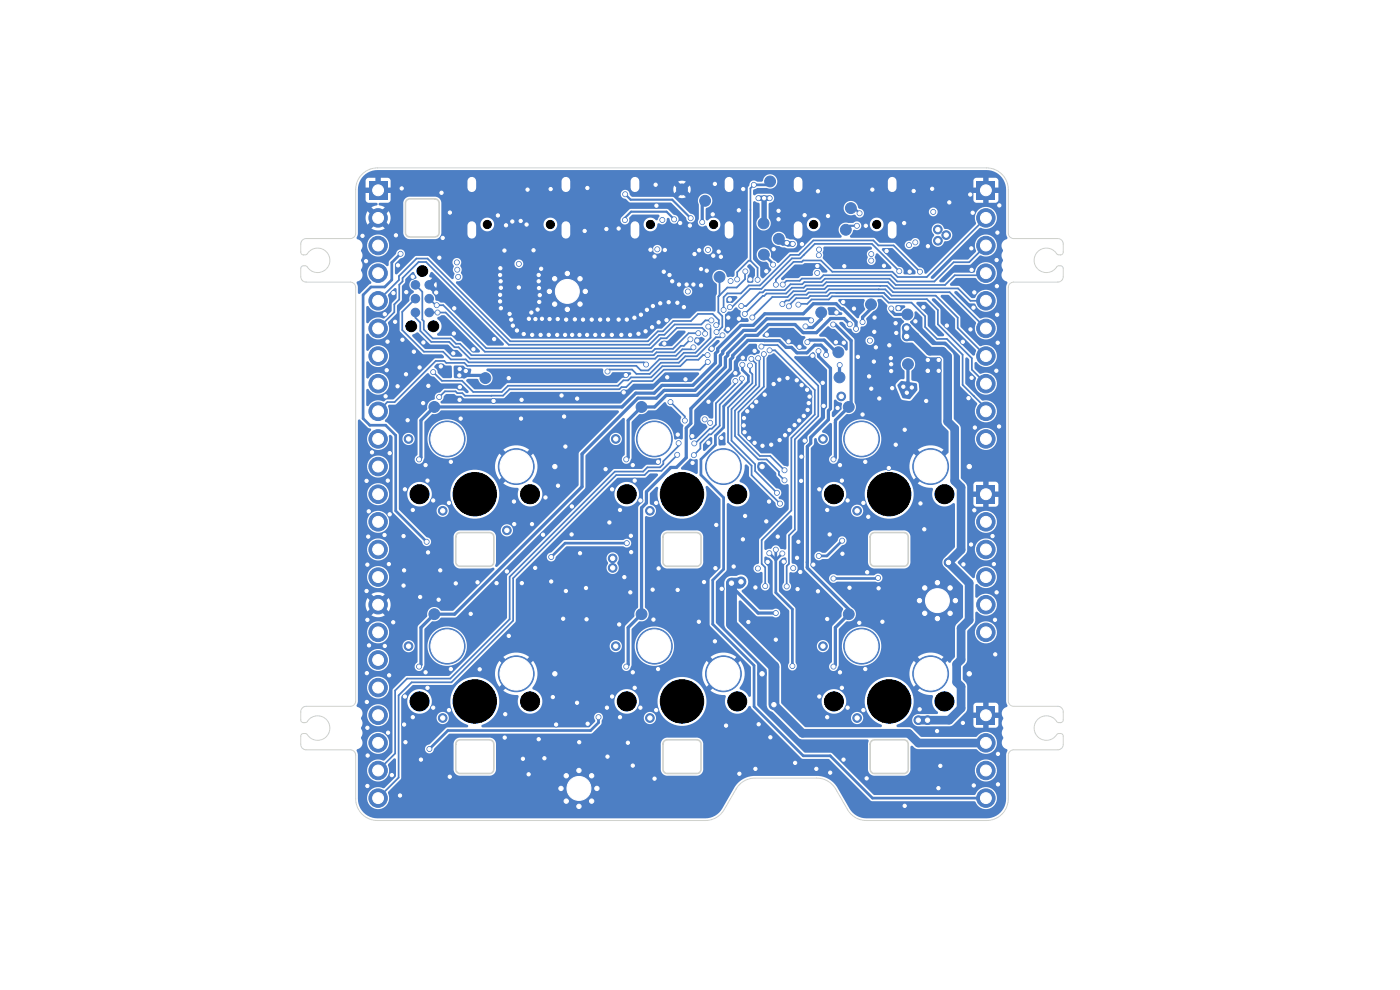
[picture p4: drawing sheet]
<svg xmlns="http://www.w3.org/2000/svg" width="297mm" height="210mm" viewBox="0 0 297 210" stroke-linecap="round" stroke-linejoin="round" font-family="sans-serif">
<g fill="#4d7fc4" stroke="#4d7fc4" stroke-width=".21">
<circle cx="116.6" cy="61.8" r=".81"/>
<circle cx="117.7" cy="59.1" r=".81"/>
<circle cx="117.7" cy="64.5" r=".81"/>
<circle cx="120.4" cy="58" r=".81"/>
<circle cx="120.4" cy="61.8" r="5.1"/>
<circle cx="120.4" cy="65.6" r=".81"/>
<circle cx="123" cy="59.1" r=".81"/>
<circle cx="123" cy="64.5" r=".81"/>
<circle cx="124.2" cy="61.8" r=".81"/>
<circle cx="153.5" cy="99" r="3.8"/>
<circle cx="138.8" cy="93.1" r="3.8"/>
</g>
<path d="M207.2 102.9h3.9v3.9h-3.9z" fill="#4d7fc4"/>
<g fill="#4d7fc4" stroke="#4d7fc4" stroke-width=".21">
<circle cx="209.2" cy="110.7" r="1.96"/>
<circle cx="209.2" cy="116.6" r="1.96"/>
<circle cx="209.2" cy="122.4" r="1.96"/>
<circle cx="209.2" cy="128.3" r="1.96"/>
<circle cx="209.2" cy="134.1" r="1.96"/>
<circle cx="109.5" cy="99" r="3.8"/>
<circle cx="94.9" cy="93.1" r="3.8"/>
</g>
<path d="M100.1 38.4v1.4M120.1 38.4v1.4M169.3 38.4v1.4M189.3 38.4v1.4M100.1 47.9v1.8M120.1 47.9v1.8M169.3 47.9v1.8M189.3 47.9v1.8" fill="none" stroke="#4d7fc4" stroke-width="2.8"/>
<path d="M207.2 38.4h3.9v3.9h-3.9z" fill="#4d7fc4"/>
<g fill="#4d7fc4" stroke="#4d7fc4" stroke-width=".21">
<circle cx="209.2" cy="46.2" r="1.96"/>
<circle cx="209.2" cy="52.1" r="1.96"/>
<circle cx="209.2" cy="57.9" r="1.96"/>
<circle cx="209.2" cy="63.8" r="1.96"/>
<circle cx="209.2" cy="69.7" r="1.96"/>
<circle cx="209.2" cy="75.5" r="1.96"/>
<circle cx="209.2" cy="81.4" r="1.96"/>
<circle cx="209.2" cy="87.3" r="1.96"/>
<circle cx="209.2" cy="93.1" r="1.96"/>
<circle cx="109.5" cy="142.9" r="3.8"/>
<circle cx="94.9" cy="137.1" r="3.8"/>
<circle cx="195.1" cy="127.4" r=".81"/>
<circle cx="196.2" cy="124.7" r=".81"/>
<circle cx="196.2" cy="130.1" r=".81"/>
<circle cx="198.9" cy="123.6" r=".81"/>
<circle cx="198.9" cy="127.4" r="5.1"/>
<circle cx="198.9" cy="131.2" r=".81"/>
<circle cx="201.6" cy="124.7" r=".81"/>
<circle cx="201.6" cy="130.1" r=".81"/>
<circle cx="202.7" cy="127.4" r=".81"/>
<circle cx="197.4" cy="142.9" r="3.8"/>
<circle cx="182.8" cy="137.1" r="3.8"/>
<circle cx="153.5" cy="142.9" r="3.8"/>
<circle cx="138.8" cy="137.1" r="3.8"/>
</g>
<path d="M207.2 149.8h3.9v3.9h-3.9z" fill="#4d7fc4"/>
<g fill="#4d7fc4" stroke="#4d7fc4" stroke-width=".21">
<circle cx="209.2" cy="157.6" r="1.96"/>
<circle cx="209.2" cy="163.4" r="1.96"/>
<circle cx="209.2" cy="169.3" r="1.96"/>
<circle cx="197.4" cy="99" r="3.8"/>
<circle cx="182.8" cy="93.1" r="3.8"/>
<circle cx="119" cy="167.3" r=".81"/>
<circle cx="120.1" cy="164.6" r=".81"/>
<circle cx="120.1" cy="169.9" r=".81"/>
<circle cx="122.8" cy="163.4" r=".81"/>
<circle cx="122.8" cy="167.3" r="5.1"/>
<circle cx="122.8" cy="171.1" r=".81"/>
<circle cx="125.5" cy="164.6" r=".81"/>
<circle cx="125.5" cy="169.9" r=".81"/>
<circle cx="126.6" cy="167.3" r=".81"/>
</g>
<path d="M134.7 38.4v1.4M154.7 38.4v1.4M134.7 47.9v1.8M154.7 47.9v1.8" fill="none" stroke="#4d7fc4" stroke-width="2.8"/>
<path d="M78.3 38.4h3.9v3.9h-3.9z" fill="#4d7fc4"/>
<g fill="#4d7fc4" stroke="#4d7fc4" stroke-width=".21">
<circle cx="80.2" cy="46.2" r="1.96"/>
<circle cx="80.2" cy="52.1" r="1.96"/>
<circle cx="80.2" cy="57.9" r="1.96"/>
<circle cx="80.2" cy="63.8" r="1.96"/>
<circle cx="80.2" cy="69.7" r="1.96"/>
<circle cx="80.2" cy="75.5" r="1.96"/>
<circle cx="80.2" cy="81.4" r="1.96"/>
<circle cx="80.2" cy="87.3" r="1.96"/>
<circle cx="80.2" cy="93.1" r="1.96"/>
<circle cx="80.2" cy="99" r="1.96"/>
<circle cx="80.2" cy="104.8" r="1.96"/>
<circle cx="80.2" cy="110.7" r="1.96"/>
<circle cx="80.2" cy="116.6" r="1.96"/>
<circle cx="80.2" cy="122.4" r="1.96"/>
<circle cx="80.2" cy="128.3" r="1.96"/>
<circle cx="80.2" cy="134.1" r="1.96"/>
<circle cx="80.2" cy="140" r="1.96"/>
<circle cx="80.2" cy="145.9" r="1.96"/>
<circle cx="80.2" cy="151.7" r="1.96"/>
<circle cx="80.2" cy="157.6" r="1.96"/>
<circle cx="80.2" cy="163.4" r="1.96"/>
<circle cx="80.2" cy="169.3" r="1.96"/>
<circle cx="136.1" cy="86.3" r="1.15"/>
<circle cx="91.1" cy="60.4" r=".91"/>
<circle cx="88.1" cy="60.4" r=".91"/>
<circle cx="91.1" cy="63.4" r=".91"/>
<circle cx="88.1" cy="63.4" r=".91"/>
<circle cx="91.1" cy="66.3" r=".91"/>
<circle cx="88.1" cy="66.3" r=".91"/>
<circle cx="180.1" cy="86.3" r="1.15"/>
<circle cx="92.1" cy="130.3" r="1.15"/>
<circle cx="149.6" cy="42.6" r="1.15"/>
<circle cx="144.7" cy="40.2" r="1.15"/>
<circle cx="103" cy="80.2" r="1.15"/>
<circle cx="179.4" cy="48.7" r="1.15"/>
<circle cx="165.2" cy="50.7" r="1.15"/>
<circle cx="180.5" cy="44.1" r="1.15"/>
<circle cx="162" cy="54" r="1.15"/>
<circle cx="192.5" cy="66.7" r="1.15"/>
<circle cx="178.1" cy="80.1" r="1.15"/>
<circle cx="136.1" cy="130.3" r="1.15"/>
<circle cx="180.1" cy="130.3" r="1.15"/>
<circle cx="174.2" cy="66.3" r="1.15"/>
<circle cx="192.6" cy="77.3" r="1.15"/>
<circle cx="92.1" cy="86.3" r="1.15"/>
<circle cx="152.6" cy="58.7" r="1.15"/>
<circle cx="177.9" cy="74.7" r="1.15"/>
<circle cx="163.4" cy="38.5" r="1.15"/>
<circle cx="184.8" cy="64.6" r="1.15"/>
<circle cx="162" cy="47.4" r="1.15"/>
<circle cx="139.4" cy="52.9" r=".52"/>
<circle cx="140.5" cy="46.7" r=".52"/>
<circle cx="149" cy="47.1" r=".52"/>
<circle cx="150.2" cy="53" r=".52"/>
<circle cx="179" cy="72.7" r=".52"/>
<circle cx="161.7" cy="142.9" r=".92"/>
<circle cx="114.7" cy="71" r=".52"/>
<circle cx="116.8" cy="40.1" r=".52"/>
<circle cx="189.1" cy="78.7" r=".52"/>
<circle cx="87.6" cy="152.1" r=".52"/>
<circle cx="196.1" cy="112.3" r=".52"/>
<circle cx="77.7" cy="55.4" r=".52"/>
<circle cx="168.6" cy="90.2" r=".52"/>
<circle cx="173.8" cy="147.8" r=".52"/>
<circle cx="171.6" cy="85.5" r=".52"/>
<circle cx="136" cy="66.8" r=".52"/>
<circle cx="139.2" cy="106.7" r=".52"/>
<circle cx="165.2" cy="44.7" r=".52"/>
<circle cx="90.7" cy="101.9" r=".52"/>
<circle cx="115.7" cy="105.5" r=".52"/>
<circle cx="161.7" cy="99" r=".92"/>
<circle cx="133.9" cy="117.1" r=".52"/>
<circle cx="115.5" cy="160.8" r=".52"/>
<circle cx="199.1" cy="76.4" r=".52"/>
<circle cx="170.1" cy="81.7" r=".52"/>
<circle cx="201.4" cy="42.9" r=".52"/>
<circle cx="78.3" cy="136.9" r=".52"/>
<circle cx="144" cy="60.4" r=".52"/>
<circle cx="83.8" cy="68.3" r=".52"/>
<circle cx="119.7" cy="88.4" r=".52"/>
<circle cx="156.8" cy="67.6" r=".52"/>
<circle cx="112.2" cy="67.6" r=".52"/>
<circle cx="82.3" cy="101.9" r=".52"/>
<circle cx="116.4" cy="71" r=".52"/>
<circle cx="184.4" cy="79.8" r=".52"/>
<circle cx="153.1" cy="124.9" r=".52"/>
<circle cx="106.1" cy="62.6" r=".52"/>
<circle cx="106.3" cy="65.4" r=".52"/>
<circle cx="190" cy="68.6" r=".52"/>
<circle cx="177.4" cy="66.3" r=".52"/>
<circle cx="131.5" cy="152.1" r=".52"/>
<circle cx="187.2" cy="131.9" r=".52"/>
<circle cx="150.3" cy="93.9" r=".52"/>
<circle cx="138.9" cy="165.2" r=".52"/>
<circle cx="168.7" cy="161.8" r=".52"/>
<circle cx="196.8" cy="78.7" r=".52"/>
<circle cx="187.5" cy="56.4" r=".52"/>
<circle cx="172.5" cy="119.8" r=".52"/>
<circle cx="158.8" cy="131.9" r=".52"/>
<circle cx="131.5" cy="108.2" r=".52"/>
<circle cx="110.5" cy="46.9" r=".52"/>
<circle cx="87.5" cy="58.7" r=".52"/>
<circle cx="151.3" cy="54.2" r=".52"/>
<circle cx="97.7" cy="88.8" r=".52"/>
<circle cx="110.9" cy="161" r=".52"/>
<circle cx="152.9" cy="54.5" r=".52"/>
<circle cx="161.8" cy="94.6" r=".52"/>
<circle cx="144.3" cy="47.3" r=".52"/>
<circle cx="157.6" cy="114.4" r=".52"/>
<circle cx="169.5" cy="89.2" r=".52"/>
<circle cx="132.5" cy="122.4" r=".52"/>
<circle cx="160.1" cy="93.9" r=".52"/>
<circle cx="118" cy="153.7" r=".52"/>
<circle cx="154" cy="153.9" r=".52"/>
<circle cx="114.4" cy="64" r=".52"/>
<circle cx="183.6" cy="141.9" r=".52"/>
<circle cx="163.1" cy="106.4" r=".52"/>
<circle cx="162.6" cy="110.6" r=".52"/>
<circle cx="205.9" cy="69.9" r=".52"/>
<circle cx="148.7" cy="57.1" r=".52"/>
<circle cx="85.9" cy="103.8" r=".52"/>
<circle cx="167.5" cy="91.2" r=".52"/>
<circle cx="169.4" cy="114.9" r=".52"/>
<circle cx="177.7" cy="86.5" r=".52"/>
<circle cx="85.6" cy="124.2" r=".52"/>
<circle cx="206.1" cy="52.7" r=".52"/>
<circle cx="84.4" cy="56.3" r=".52"/>
<circle cx="184.2" cy="109.6" r=".52"/>
<circle cx="170.7" cy="45.6" r=".52"/>
<circle cx="90.9" cy="81.9" r=".52"/>
<circle cx="206.5" cy="65.3" r=".52"/>
<circle cx="86" cy="157.4" r=".52"/>
<circle cx="78.1" cy="113.8" r=".52"/>
<circle cx="211.7" cy="166.4" r=".52"/>
<circle cx="211.5" cy="66.8" r=".52"/>
<circle cx="138.5" cy="64.9" r=".52"/>
<circle cx="185.4" cy="76.7" r=".52"/>
<circle cx="176.1" cy="163.9" r=".52"/>
<circle cx="109.7" cy="70.1" r=".52"/>
<circle cx="114.3" cy="61.1" r=".52"/>
<circle cx="191.9" cy="170.9" r=".52"/>
<circle cx="128.5" cy="99.5" r=".52"/>
<circle cx="83.5" cy="62.2" r=".52"/>
<circle cx="169" cy="80.7" r=".52"/>
<circle cx="77.9" cy="166.7" r=".52"/>
<circle cx="135.9" cy="150.1" r=".52"/>
<circle cx="134.6" cy="145.9" r=".52"/>
<circle cx="148.3" cy="131.9" r=".52"/>
<circle cx="210.6" cy="113.7" r=".52"/>
<circle cx="81.8" cy="84.1" r=".52"/>
<circle cx="205.8" cy="41.3" r=".52"/>
<circle cx="141.9" cy="64.1" r=".52"/>
<circle cx="210.8" cy="119.7" r=".52"/>
<circle cx="108.7" cy="47" r=".52"/>
<circle cx="170.7" cy="93.5" r=".52"/>
<circle cx="131.2" cy="48.5" r=".52"/>
<circle cx="108.8" cy="69.1" r=".52"/>
<circle cx="211.6" cy="49.3" r=".52"/>
<circle cx="114.3" cy="156.8" r=".52"/>
<circle cx="176" cy="113.4" r=".52"/>
<circle cx="154.8" cy="63.5" r=".52"/>
<circle cx="131.2" cy="67.8" r=".52"/>
<circle cx="180.2" cy="124.7" r=".52"/>
<circle cx="90.3" cy="142.6" r=".52"/>
<circle cx="138.6" cy="131.4" r=".52"/>
<circle cx="156" cy="79.2" r=".52"/>
<circle cx="122.9" cy="157.4" r=".52"/>
<circle cx="170.1" cy="51.8" r=".52"/>
<circle cx="77.8" cy="125.4" r=".52"/>
<circle cx="90.8" cy="117.2" r=".52"/>
<circle cx="117.3" cy="147.9" r=".52"/>
<circle cx="145.7" cy="60.4" r=".52"/>
<circle cx="105.3" cy="123.7" r=".52"/>
<circle cx="110.6" cy="84.8" r=".52"/>
<circle cx="190.6" cy="65.4" r=".52"/>
<circle cx="95.4" cy="45.1" r=".52"/>
<circle cx="148.3" cy="53.1" r=".52"/>
<circle cx="112.1" cy="164.3" r=".52"/>
<circle cx="183.2" cy="150.6" r=".52"/>
<circle cx="114.3" cy="58.3" r=".52"/>
<circle cx="81.6" cy="137" r=".52"/>
<circle cx="189.1" cy="77.3" r=".52"/>
<circle cx="211.5" cy="60.7" r=".52"/>
<circle cx="174.5" cy="81.2" r=".52"/>
<circle cx="131.8" cy="71" r=".52"/>
<circle cx="82" cy="78.5" r=".52"/>
<circle cx="93.2" cy="54.7" r=".52"/>
<circle cx="139.2" cy="150.6" r=".52"/>
<circle cx="178.9" cy="161.1" r=".52"/>
<circle cx="78.2" cy="108.5" r=".52"/>
<circle cx="81.6" cy="113.5" r=".52"/>
<circle cx="173.4" cy="56.4" r=".52"/>
<circle cx="169.1" cy="118.3" r=".52"/>
<circle cx="178.9" cy="64.1" r=".52"/>
<circle cx="179.8" cy="150.1" r=".52"/>
<circle cx="175.5" cy="131.3" r=".52"/>
<circle cx="124.6" cy="39.9" r=".52"/>
<circle cx="140.9" cy="72.9" r=".52"/>
<circle cx="178.6" cy="101.9" r=".52"/>
<circle cx="86.2" cy="62" r=".52"/>
<circle cx="93.1" cy="127.2" r=".52"/>
<circle cx="199.1" cy="78.7" r=".52"/>
<circle cx="162.9" cy="119.2" r=".52"/>
<circle cx="141.4" cy="67.9" r=".52"/>
<circle cx="93.5" cy="77.7" r=".52"/>
<circle cx="77.9" cy="154.4" r=".52"/>
<circle cx="124.5" cy="71" r=".52"/>
<circle cx="151.8" cy="120.5" r=".52"/>
<circle cx="140.8" cy="57.6" r=".52"/>
<circle cx="125.5" cy="67.8" r=".52"/>
<circle cx="123.7" cy="67.8" r=".52"/>
<circle cx="211.9" cy="90.5" r=".52"/>
<circle cx="107.5" cy="121.2" r=".52"/>
<circle cx="84.9" cy="168.8" r=".52"/>
<circle cx="156.7" cy="44.6" r=".52"/>
<circle cx="139.3" cy="43.6" r=".52"/>
<circle cx="109.1" cy="111.2" r=".52"/>
<circle cx="196.8" cy="76.4" r=".52"/>
<circle cx="82.2" cy="72.5" r=".52"/>
<circle cx="107.9" cy="80.2" r=".52"/>
<circle cx="206.7" cy="62" r=".52"/>
<circle cx="191.8" cy="47.3" r=".52"/>
<circle cx="85.7" cy="121" r=".52"/>
<circle cx="204.4" cy="119.7" r=".52"/>
<circle cx="107.9" cy="134.9" r=".52"/>
<circle cx="165.4" cy="93.4" r=".52"/>
<circle cx="141.5" cy="80" r=".52"/>
<circle cx="104.7" cy="85" r=".52"/>
<circle cx="197.8" cy="40.1" r=".52"/>
<circle cx="189" cy="76" r=".52"/>
<circle cx="112.9" cy="111.2" r=".52"/>
<circle cx="171.2" cy="82.7" r=".52"/>
<circle cx="132.8" cy="79.6" r=".52"/>
<circle cx="198.8" cy="155.1" r=".52"/>
<circle cx="171.3" cy="87" r=".52"/>
<circle cx="121.3" cy="113.4" r=".52"/>
<circle cx="195.9" cy="65.2" r=".52"/>
<circle cx="193" cy="57.6" r=".52"/>
<circle cx="106.3" cy="61.1" r=".52"/>
<circle cx="143.7" cy="64.2" r=".52"/>
<circle cx="138" cy="53" r=".52"/>
<circle cx="160.3" cy="163.1" r=".52"/>
<circle cx="96.3" cy="70.7" r=".52"/>
<circle cx="112.9" cy="71" r=".52"/>
<circle cx="111.7" cy="47.6" r=".52"/>
<circle cx="138.3" cy="69.4" r=".52"/>
<circle cx="145.4" cy="80.5" r=".52"/>
<circle cx="78.9" cy="96" r=".52"/>
<circle cx="110.1" cy="61" r=".52"/>
<circle cx="157.8" cy="88.7" r=".52"/>
<circle cx="148.7" cy="60.5" r=".52"/>
<circle cx="120.1" cy="125.4" r=".52"/>
<circle cx="179.1" cy="56.5" r=".52"/>
<circle cx="157.8" cy="90.2" r=".52"/>
<circle cx="85.6" cy="113.7" r=".52"/>
<circle cx="107.1" cy="156.5" r=".52"/>
<circle cx="184" cy="121.4" r=".52"/>
<circle cx="188.7" cy="73.2" r=".52"/>
<circle cx="118.2" cy="71" r=".52"/>
<circle cx="89.3" cy="161.1" r=".52"/>
<circle cx="101.3" cy="123.5" r=".52"/>
<circle cx="135.5" cy="70.8" r=".52"/>
<circle cx="123" cy="117.4" r=".52"/>
<circle cx="152.5" cy="53.4" r=".52"/>
<circle cx="211.4" cy="55.2" r=".52"/>
<circle cx="91.9" cy="150.1" r=".52"/>
<circle cx="169.6" cy="73.6" r=".52"/>
<circle cx="171.7" cy="84.1" r=".52"/>
<circle cx="122.4" cy="84.6" r=".52"/>
<circle cx="211.7" cy="72.7" r=".52"/>
<circle cx="163.4" cy="156.4" r=".52"/>
<circle cx="85.4" cy="72.1" r=".52"/>
<circle cx="150.3" cy="85.2" r=".52"/>
<circle cx="204.3" cy="72.5" r=".52"/>
<circle cx="151" cy="74" r=".52"/>
<circle cx="205.6" cy="99" r=".92"/>
<circle cx="182" cy="75.7" r=".52"/>
<circle cx="149.9" cy="57.4" r=".52"/>
<circle cx="90.3" cy="98.7" r=".52"/>
<circle cx="160.4" cy="85.2" r=".52"/>
<circle cx="177.3" cy="72.6" r=".52"/>
<circle cx="206" cy="115.5" r=".52"/>
<circle cx="170" cy="96.9" r=".52"/>
<circle cx="82.6" cy="143.3" r=".52"/>
<circle cx="97.6" cy="82.1" r=".52"/>
<circle cx="122.4" cy="149.1" r=".52"/>
<circle cx="93.9" cy="50.5" r=".52"/>
<circle cx="84.3" cy="81.9" r=".52"/>
<circle cx="156.9" cy="164.1" r=".52"/>
<circle cx="134.6" cy="67.4" r=".52"/>
<circle cx="206.1" cy="57.2" r=".52"/>
<circle cx="206.8" cy="90.7" r=".52"/>
<circle cx="186.4" cy="124.8" r=".52"/>
<circle cx="146.9" cy="98.2" r=".52"/>
<circle cx="138.5" cy="125.1" r=".52"/>
<circle cx="162.6" cy="57.5" r=".52"/>
<circle cx="140.1" cy="64.3" r=".52"/>
<circle cx="95.4" cy="164.8" r=".52"/>
<circle cx="206.1" cy="80.1" r=".52"/>
<circle cx="160.1" cy="74.4" r=".52"/>
<circle cx="77.9" cy="131.5" r=".52"/>
<circle cx="78" cy="160.3" r=".52"/>
<circle cx="167.3" cy="72.4" r=".52"/>
<circle cx="166.5" cy="92.3" r=".52"/>
<circle cx="119.9" cy="94.7" r=".52"/>
<circle cx="119.1" cy="83.9" r=".52"/>
<circle cx="107.3" cy="47.8" r=".52"/>
<circle cx="121.3" cy="107.4" r=".52"/>
<circle cx="134.2" cy="142.6" r=".52"/>
<circle cx="87.8" cy="74.6" r=".52"/>
<circle cx="133" cy="67.8" r=".52"/>
<circle cx="157.7" cy="40.1" r=".52"/>
<circle cx="159.6" cy="86.2" r=".52"/>
<circle cx="93.4" cy="121" r=".52"/>
<circle cx="106.1" cy="56.9" r=".52"/>
<circle cx="155.6" cy="120.2" r=".52"/>
<circle cx="164.1" cy="81.5" r=".52"/>
<circle cx="113.5" cy="120.5" r=".52"/>
<circle cx="158.1" cy="109.4" r=".52"/>
<circle cx="195.1" cy="150.5" r=".52"/>
<circle cx="106.2" cy="59.7" r=".52"/>
<circle cx="142" cy="58.3" r=".52"/>
<circle cx="211.1" cy="131.5" r=".52"/>
<circle cx="131.4" cy="132.5" r=".52"/>
<circle cx="81.6" cy="66.6" r=".52"/>
<circle cx="165.3" cy="80.5" r=".52"/>
<circle cx="85.9" cy="147.8" r=".52"/>
<circle cx="128.8" cy="150.1" r=".52"/>
<circle cx="99.9" cy="130.2" r=".52"/>
<circle cx="151.7" cy="39" r=".52"/>
<circle cx="110.7" cy="123.7" r=".52"/>
<circle cx="129.8" cy="71" r=".52"/>
<circle cx="188.1" cy="53.2" r=".52"/>
<circle cx="139.6" cy="98" r=".52"/>
<circle cx="172.4" cy="75.5" r=".52"/>
<circle cx="212" cy="43.6" r=".52"/>
<circle cx="142.6" cy="59.7" r=".52"/>
<circle cx="211.1" cy="138.8" r=".52"/>
<circle cx="101.8" cy="142" r=".52"/>
<circle cx="183.6" cy="98" r=".52"/>
<circle cx="100.4" cy="74.1" r=".52"/>
<circle cx="121.4" cy="71" r=".52"/>
<circle cx="114.1" cy="65.7" r=".52"/>
<circle cx="114.5" cy="62.6" r=".52"/>
<circle cx="122.9" cy="71" r=".52"/>
<circle cx="205.5" cy="84.5" r=".52"/>
<circle cx="185.8" cy="73.7" r=".52"/>
<circle cx="143.8" cy="125.1" r=".52"/>
<circle cx="86.1" cy="79.4" r=".52"/>
<circle cx="194.2" cy="68.2" r=".52"/>
<circle cx="77.8" cy="102" r=".52"/>
<circle cx="106.1" cy="63.9" r=".52"/>
<circle cx="169.8" cy="121.3" r=".52"/>
<circle cx="127.3" cy="67.8" r=".52"/>
<circle cx="124.3" cy="124.7" r=".52"/>
<circle cx="196.5" cy="85.1" r=".52"/>
<circle cx="153" cy="92.9" r=".52"/>
<circle cx="89.1" cy="126.6" r=".52"/>
<circle cx="211.4" cy="125.7" r=".52"/>
<circle cx="160.3" cy="124.6" r=".52"/>
<circle cx="151.2" cy="45.5" r=".52"/>
<circle cx="139.1" cy="39.2" r=".52"/>
<circle cx="173.5" cy="125.4" r=".52"/>
<circle cx="115" cy="67.6" r=".52"/>
<circle cx="120.1" cy="67.8" r=".52"/>
<circle cx="178.6" cy="145.9" r=".52"/>
<circle cx="133.2" cy="157.6" r=".52"/>
<circle cx="77.9" cy="119.8" r=".52"/>
<circle cx="111.9" cy="40.2" r=".52"/>
<circle cx="188.6" cy="99.3" r=".52"/>
<circle cx="154.4" cy="69.8" r=".52"/>
<circle cx="183.7" cy="47.9" r=".52"/>
<circle cx="184.8" cy="82.5" r=".52"/>
<circle cx="95.6" cy="141.9" r=".52"/>
<circle cx="77.8" cy="142.8" r=".52"/>
<circle cx="129.9" cy="103.8" r=".52"/>
<circle cx="107.2" cy="151.5" r=".52"/>
<circle cx="119.9" cy="71" r=".52"/>
<circle cx="118.3" cy="67.7" r=".52"/>
<circle cx="178.2" cy="98.7" r=".52"/>
<circle cx="96.2" cy="75" r=".52"/>
<circle cx="169.9" cy="102" r=".52"/>
<circle cx="105.6" cy="45.7" r=".52"/>
<circle cx="141" cy="53" r=".52"/>
<circle cx="133.7" cy="71" r=".52"/>
<circle cx="116.9" cy="123.4" r=".52"/>
<circle cx="128.9" cy="160.5" r=".52"/>
<circle cx="95.2" cy="150.6" r=".52"/>
<circle cx="128" cy="71" r=".52"/>
<circle cx="115.2" cy="113.4" r=".52"/>
<circle cx="206.7" cy="108.2" r=".52"/>
<circle cx="110.5" cy="88.8" r=".52"/>
<circle cx="185.5" cy="67.4" r=".52"/>
<circle cx="89.8" cy="72.6" r=".52"/>
<circle cx="174.7" cy="86.1" r=".52"/>
<circle cx="85.7" cy="153.7" r=".52"/>
<circle cx="113.2" cy="53.1" r=".52"/>
<circle cx="135.9" cy="106.2" r=".52"/>
<circle cx="134.6" cy="101.9" r=".52"/>
<circle cx="199.1" cy="167.2" r=".52"/>
<circle cx="139.7" cy="120.6" r=".52"/>
<circle cx="165.2" cy="46.5" r=".52"/>
<circle cx="117.7" cy="99" r=".92"/>
<circle cx="181.2" cy="65.5" r=".52"/>
<circle cx="146.4" cy="47.8" r=".52"/>
<circle cx="139.7" cy="68.4" r=".52"/>
<circle cx="90.7" cy="145.9" r=".52"/>
<circle cx="108.1" cy="66.6" r=".52"/>
<circle cx="196.9" cy="52.2" r=".52"/>
<circle cx="82.5" cy="119.7" r=".52"/>
<circle cx="89.8" cy="85.5" r=".52"/>
<circle cx="116.6" cy="67.7" r=".52"/>
<circle cx="157.6" cy="75.9" r=".52"/>
<circle cx="158.9" cy="92.9" r=".52"/>
<circle cx="173.2" cy="163.1" r=".52"/>
<circle cx="96.7" cy="123.8" r=".52"/>
<circle cx="154.5" cy="67.4" r=".52"/>
<circle cx="106.1" cy="58.3" r=".52"/>
<circle cx="173.8" cy="103.8" r=".52"/>
<circle cx="114.3" cy="59.7" r=".52"/>
<circle cx="137.2" cy="65.7" r=".52"/>
<circle cx="86.5" cy="89.1" r=".52"/>
<circle cx="189.3" cy="82.3" r=".52"/>
<circle cx="77.8" cy="148.9" r=".52"/>
<circle cx="199.5" cy="162.5" r=".52"/>
<circle cx="138.9" cy="54.4" r=".52"/>
<circle cx="133.8" cy="113.7" r=".52"/>
<circle cx="107" cy="53.1" r=".52"/>
<circle cx="111.1" cy="70.9" r=".52"/>
<circle cx="117.7" cy="142.9" r=".92"/>
<circle cx="175.5" cy="152.1" r=".52"/>
<circle cx="190" cy="94.3" r=".52"/>
<circle cx="124.7" cy="153.5" r=".52"/>
<circle cx="134.2" cy="162.4" r=".52"/>
<circle cx="178.2" cy="142.6" r=".52"/>
<circle cx="190.1" cy="70.6" r=".52"/>
<circle cx="124" cy="49" r=".52"/>
<circle cx="152" cy="111.4" r=".52"/>
<circle cx="84" cy="49.9" r=".52"/>
<circle cx="182.3" cy="132.1" r=".52"/>
<circle cx="175.7" cy="45.8" r=".52"/>
<circle cx="186.5" cy="84.5" r=".52"/>
<circle cx="151.7" cy="136" r=".52"/>
<circle cx="178.7" cy="117.5" r=".52"/>
<circle cx="204.3" cy="153.3" r=".52"/>
<circle cx="193.8" cy="40.5" r=".52"/>
<circle cx="149.4" cy="123.5" r=".52"/>
<circle cx="82.7" cy="96.1" r=".52"/>
<circle cx="162.2" cy="83.7" r=".52"/>
<circle cx="83.1" cy="164.4" r=".52"/>
<circle cx="183" cy="87.9" r=".52"/>
<circle cx="85.2" cy="40" r=".52"/>
<circle cx="92.5" cy="62.1" r=".52"/>
<circle cx="179.8" cy="106.2" r=".52"/>
<circle cx="134.2" cy="98.7" r=".52"/>
<circle cx="128.6" cy="48.6" r=".52"/>
<circle cx="170.5" cy="88.2" r=".52"/>
<circle cx="82.3" cy="155.4" r=".52"/>
<circle cx="108.5" cy="67.8" r=".52"/>
<circle cx="183.9" cy="165.1" r=".52"/>
<circle cx="82.7" cy="109.1" r=".52"/>
<circle cx="97.5" cy="84.8" r=".52"/>
<circle cx="162.7" cy="71" r=".52"/>
<circle cx="166.3" cy="119.1" r=".52"/>
<circle cx="96.4" cy="65.4" r=".52"/>
<circle cx="133.7" cy="125.7" r=".52"/>
<circle cx="114.8" cy="57" r=".52"/>
<circle cx="146.9" cy="92.5" r=".52"/>
<circle cx="95.2" cy="106.7" r=".52"/>
<circle cx="185.1" cy="40.2" r=".52"/>
<circle cx="211.7" cy="159.9" r=".52"/>
<circle cx="147.9" cy="72.2" r=".52"/>
<circle cx="126.3" cy="71" r=".52"/>
<circle cx="112.7" cy="66.3" r=".52"/>
<circle cx="175.5" cy="108.2" r=".52"/>
<circle cx="164.6" cy="135.7" r=".52"/>
<circle cx="169.2" cy="125" r=".52"/>
<circle cx="167.1" cy="80.2" r=".52"/>
<circle cx="104.8" cy="71.9" r=".52"/>
<circle cx="185.5" cy="70.4" r=".52"/>
<circle cx="191.9" cy="91.2" r=".52"/>
<circle cx="165" cy="113.8" r=".52"/>
<circle cx="195.3" cy="106.8" r=".52"/>
<circle cx="87.6" cy="108.2" r=".52"/>
<circle cx="164.1" cy="52.9" r=".52"/>
<circle cx="83.4" cy="132" r=".52"/>
<circle cx="139.6" cy="141.9" r=".52"/>
<circle cx="159.2" cy="59.3" r=".52"/>
<circle cx="211.4" cy="78.6" r=".52"/>
<circle cx="129.3" cy="110.8" r=".52"/>
<circle cx="95.6" cy="98" r=".52"/>
<circle cx="118.4" cy="103" r=".52"/>
<circle cx="163.6" cy="94.3" r=".52"/>
<circle cx="158.5" cy="87.2" r=".52"/>
<circle cx="160.9" cy="153.6" r=".52"/>
<circle cx="93.7" cy="40.9" r=".52"/>
<circle cx="129.9" cy="147.8" r=".52"/>
<circle cx="143.8" cy="92.2" r=".52"/>
<circle cx="205.6" cy="142.9" r=".92"/>
<circle cx="158" cy="91.7" r=".52"/>
<circle cx="122" cy="67.7" r=".52"/>
<circle cx="183.2" cy="106.7" r=".52"/>
<circle cx="132.3" cy="83.2" r=".52"/>
<circle cx="91.9" cy="106.2" r=".52"/>
<circle cx="129" cy="67.8" r=".52"/>
<circle cx="89" cy="78" r=".52"/>
<circle cx="109" cy="106.4" r=".52"/>
<circle cx="119.5" cy="131.3" r=".52"/>
<circle cx="147.1" cy="60.4" r=".52"/>
<circle cx="137" cy="70.3" r=".52"/>
<circle cx="113.6" cy="67.7" r=".52"/>
<circle cx="76.9" cy="50" r=".52"/>
<circle cx="173.5" cy="40.6" r=".52"/>
<circle cx="147.3" cy="53.9" r=".52"/>
<circle cx="206.3" cy="45.1" r=".52"/>
<circle cx="200.9" cy="69.1" r=".52"/>
<circle cx="206.6" cy="166.6" r=".52"/>
<circle cx="145.1" cy="65.1" r=".52"/>
<circle cx="124.4" cy="131.4" r=".52"/>
<circle cx="194.8" cy="152.8" r=".92"/>
<circle cx="199" cy="51.1" r=".92"/>
<circle cx="200.7" cy="49.9" r=".92"/>
<circle cx="96.9" cy="55.7" r=".52"/>
<circle cx="162.1" cy="42" r=".52"/>
<circle cx="130" cy="118.4" r=".92"/>
<circle cx="160.9" cy="42" r=".52"/>
<circle cx="201.2" cy="119.3" r=".92"/>
<circle cx="130" cy="120.5" r=".92"/>
<circle cx="163.3" cy="42" r=".52"/>
<circle cx="196.8" cy="152.8" r=".92"/>
<circle cx="107.5" cy="112.5" r=".92"/>
<circle cx="192.3" cy="71.4" r=".92"/>
<circle cx="97" cy="57.2" r=".52"/>
<circle cx="192.3" cy="69.6" r=".92"/>
<circle cx="110.1" cy="56" r=".52"/>
<circle cx="97.2" cy="58.7" r=".52"/>
<circle cx="199" cy="48.7" r=".92"/>
<circle cx="184.5" cy="72.3" r=".52"/>
<circle cx="93.9" cy="152.3" r=".92"/>
<circle cx="178.5" cy="84.1" r=".92"/>
<circle cx="181.8" cy="152.3" r=".92"/>
<circle cx="137.9" cy="152.3" r=".92"/>
<circle cx="137.9" cy="108.4" r=".92"/>
<circle cx="192.4" cy="83.3" r=".52"/>
<circle cx="193.4" cy="82.2" r=".52"/>
<circle cx="191.6" cy="82" r=".52"/>
<circle cx="181.8" cy="108.4" r=".92"/>
<circle cx="93.9" cy="108.4" r=".92"/>
<circle cx="93.2" cy="84.2" r=".52"/>
<circle cx="150.2" cy="76.8" r=".52"/>
<circle cx="132.9" cy="141.4" r=".52"/>
<circle cx="130.6" cy="137.1" r=".92"/>
<circle cx="175.3" cy="75.3" r=".52"/>
<circle cx="164.6" cy="116.6" r=".52"/>
<circle cx="168.1" cy="141.3" r=".52"/>
<circle cx="166" cy="117.4" r=".52"/>
<circle cx="163.2" cy="117.4" r=".52"/>
<circle cx="97.4" cy="79.6" r=".52"/>
<circle cx="157.2" cy="123.4" r=".92"/>
<circle cx="97.5" cy="78.3" r=".52"/>
<circle cx="145.9" cy="61.8" r=".52"/>
<circle cx="164.6" cy="130" r=".52"/>
<circle cx="149.5" cy="89" r=".52"/>
<circle cx="168.3" cy="120.5" r=".52"/>
<circle cx="198" cy="45" r=".52"/>
<circle cx="155.2" cy="123.7" r=".92"/>
<circle cx="98.8" cy="78.7" r=".52"/>
<circle cx="192.9" cy="52" r=".52"/>
<circle cx="150.7" cy="89.7" r=".52"/>
<circle cx="155" cy="59.6" r=".52"/>
<circle cx="173.4" cy="57.9" r=".52"/>
<circle cx="160.8" cy="120.6" r=".52"/>
<circle cx="194.2" cy="51.4" r=".52"/>
<circle cx="164.2" cy="149.5" r=".92"/>
<circle cx="88.9" cy="97.5" r=".52"/>
<circle cx="181.6" cy="69.8" r=".52"/>
<circle cx="86.7" cy="93.1" r=".92"/>
<circle cx="162.3" cy="124.3" r=".52"/>
<circle cx="163.3" cy="74.3" r=".52"/>
<circle cx="132.9" cy="97.5" r=".52"/>
<circle cx="180.3" cy="68.8" r=".52"/>
<circle cx="130.6" cy="93.1" r=".92"/>
<circle cx="162" cy="75.1" r=".52"/>
<circle cx="166.4" cy="99.8" r=".52"/>
<circle cx="160.8" cy="76" r=".52"/>
<circle cx="166.4" cy="101.9" r=".52"/>
<circle cx="164.8" cy="104.5" r=".52"/>
<circle cx="159.4" cy="76.1" r=".52"/>
<circle cx="159.1" cy="77.5" r=".52"/>
<circle cx="165.5" cy="106.8" r=".52"/>
<circle cx="166.9" cy="124.4" r=".52"/>
<circle cx="161.5" cy="73.5" r=".52"/>
<circle cx="158.1" cy="57.6" r=".52"/>
<circle cx="152" cy="70.4" r=".52"/>
<circle cx="147.3" cy="94.1" r=".52"/>
<circle cx="144" cy="94" r=".52"/>
<circle cx="156" cy="80.8" r=".52"/>
<circle cx="147.2" cy="96.6" r=".52"/>
<circle cx="143.7" cy="96.5" r=".52"/>
<circle cx="157.4" cy="80.3" r=".52"/>
<circle cx="153.3" cy="71.1" r=".52"/>
<circle cx="128.9" cy="78.8" r=".52"/>
<circle cx="178.1" cy="77.4" r=".52"/>
<circle cx="171.3" cy="72.6" r=".52"/>
<circle cx="170.9" cy="69.2" r=".52"/>
<circle cx="183" cy="68.3" r=".52"/>
<circle cx="169.4" cy="64.6" r=".52"/>
<circle cx="167.4" cy="65" r=".52"/>
<circle cx="166" cy="64.5" r=".52"/>
<circle cx="159.6" cy="67.4" r=".52"/>
<circle cx="166" cy="60.4" r=".52"/>
<circle cx="164.6" cy="60.4" r=".52"/>
<circle cx="158" cy="66.6" r=".52"/>
<circle cx="157.3" cy="64.9" r=".52"/>
<circle cx="164" cy="56.1" r=".52"/>
<circle cx="160.7" cy="59.4" r=".52"/>
<circle cx="156.4" cy="59.3" r=".52"/>
<circle cx="159.9" cy="39.2" r=".52"/>
<circle cx="157.5" cy="77.4" r=".52"/>
<circle cx="154.8" cy="65.2" r=".52"/>
<circle cx="190.8" cy="57.5" r=".52"/>
<circle cx="153.5" cy="65.7" r=".52"/>
<circle cx="195.2" cy="57.6" r=".52"/>
<circle cx="151.9" cy="69" r=".52"/>
<circle cx="150.9" cy="68" r=".52"/>
<circle cx="150.3" cy="69.3" r=".52"/>
<circle cx="149.6" cy="70.8" r=".52"/>
<circle cx="92.6" cy="64.7" r=".52"/>
<circle cx="92.8" cy="66.3" r=".52"/>
<circle cx="148.1" cy="70.7" r=".52"/>
<circle cx="146.5" cy="72" r=".52"/>
<circle cx="137.1" cy="77.3" r=".52"/>
<circle cx="147.1" cy="73.7" r=".52"/>
<circle cx="145.3" cy="89.2" r=".52"/>
<circle cx="142.2" cy="85.3" r=".52"/>
<circle cx="91.9" cy="78.9" r=".52"/>
<circle cx="150.1" cy="75.3" r=".52"/>
<circle cx="168.2" cy="51.7" r=".52"/>
<circle cx="184.8" cy="55.3" r=".52"/>
<circle cx="184.8" cy="53.9" r=".52"/>
<circle cx="173.8" cy="52.9" r=".52"/>
<circle cx="166.9" cy="51.5" r=".52"/>
<circle cx="173.7" cy="54.1" r=".52"/>
<circle cx="182.4" cy="45.2" r=".52"/>
<circle cx="181.8" cy="47.9" r=".52"/>
<circle cx="174.6" cy="137.1" r=".92"/>
<circle cx="176.8" cy="141.4" r=".52"/>
<circle cx="173.6" cy="74.5" r=".52"/>
<circle cx="88.9" cy="141.4" r=".52"/>
<circle cx="86.7" cy="137.1" r=".92"/>
<circle cx="172.1" cy="68" r=".52"/>
<circle cx="85" cy="53.8" r=".52"/>
<circle cx="90.5" cy="114.9" r=".52"/>
<circle cx="132.6" cy="46.7" r=".52"/>
<circle cx="143" cy="46.5" r=".52"/>
<circle cx="176.8" cy="68.8" r=".52"/>
<circle cx="176.8" cy="97.5" r=".52"/>
<circle cx="174.6" cy="93.1" r=".92"/>
<circle cx="116.9" cy="118.2" r=".52"/>
<circle cx="133" cy="115.2" r=".52"/>
<circle cx="178.7" cy="114.7" r=".52"/>
<circle cx="173.7" cy="117.9" r=".52"/>
<circle cx="176.8" cy="122.7" r=".52"/>
<circle cx="127" cy="152.1" r=".52"/>
<circle cx="91.1" cy="158.9" r=".52"/>
<circle cx="186.3" cy="122.6" r=".52"/>
<circle cx="146.5" cy="46.3" r=".52"/>
<circle cx="132.6" cy="41.2" r=".52"/>
<circle cx="189.1" cy="65.4" r=".52"/>
</g>
<g fill="none" stroke="#4d7fc4" stroke-width=".69">
<path d="M149.6 42.6l-.6 .6v3.9M97.4 79.6h5l.6 .6M171.3 72.6l.4-.4h3.1l2.6 2.5h.5M172.1 68l-.4-.4h-9l-2.5 2.5h-2.4l-4.5 4.4v.4l-.5 .5v2l-5.4 5.4h-6.5l-1.7 1.7h-3.9l-11.8 11.8v7l-27.1 27h-4.3l-2.8 2.8v7.9l-.4 .4M173.6 74.5h.1M173.7 74.5v1.1l2.5 2.5v8.6l-.5 .4v1.9l-3.7 3.8v1.2l-.7 .7v25.8l8.8 8.7v1.1l-2.9 2.8v7.9l-.4 .4M174.2 66.3v1.3l-1.8 1.9h-1.3l-.2-.3M175.3 75.3v-1l-1.1-1.1h-1.4l-1.6 1.6h-2.1l-1.2-1.1h-1.1l-1.5-1.4-6.6-.1-3.3 3.2v.4l-.4 .5v2l-8.4 8.4v3.1l-1 1v6.3l-2.1 2.1h-1.2l-5.2 5.1v2.4l-1 1v22.6l-2.8 2.8v7.9l-.4 .4M176.8 68.8h.4l3.4 3.4v13.6l-3.4 3.3v7.9l-.4 .5M178.1 77.4v2.7M180.3 68.8l-1.2-1.2h-2.9l-3 3h-2.8l-1.7-1.8h-5.7l-2.3 2.3h-2.5l-3.8 3.9v.4l-.5 .5v1.9l-6 6.1h-6.6l-2.4 2.4h-2.8l-2.8 2.9v7.8l-.4 .5M181.6 69.8v-1.5l-2.8-2.8h-.3l-1.1-1.1h-4.9l-2.1 2.2h-8.2l-2.4 2.4h-2.6l-4.9 5v.5l-.5 .5v2l-4.8 4.7h-6.5l-1.7 1.7h-3.9l-2.9 2.9h-39.9l-2.8 2.9v7.8l-.4 .5"/>
<path d="M184.8 64.6v.9l-1.8 1.8v1M189.1 65.4v.5l.8 .8h2.6M192.6 77.3v3.8l-1 .9M171.3 119.2h.1M155.2 123.7v.7l5.6 5.6h3.8M171.3 120.3h.1"/>
</g>
<path d="M194.1 71.4h-1.8v-1.8l5 4.9h2.6l1.1 1.1v13.8l1.5 1.5v11.1l1.4 1.4v13.2l-2.7 2.7 4.4 4.4v7.8l-1.7 1.8v6.6l-1 1v3.8l1 .9v4.7l-2.5 2.5h-6.6M164.2 149.5l6 6.1h22.6l2 2h14.4" fill="none" stroke="#4d7fc4" stroke-width="1.8"/>
<path d="M160.9 42h2.4M162.1 42v5.3l-.1 .1M165.2 50.7l.9 .8 2.1 .2" fill="none" stroke="#4d7fc4" stroke-width="1.2"/>
<g fill="none" stroke="#4d7fc4" stroke-width=".37">
<path d="M159.9 39.2l-.7 .7v15.4M152.6 58.7v4M158.1 57.6v1.6l-1.8 1.8h-2l-1.9 1.9v3.3l.8 .9v2.3l-1.2 1M159.2 55.3l1.5 1.5v2.6M159.2 55.3h-.4l-2.4 2.4v1.6M169.8 53.8h.1M170.5 54.1h.1M190.8 57.5l-5.8-5.8h-12.1l-3.1 3.1h-1.8l-6.5 6.5h-2.3l-3.9 3.9h-.5M195.2 57.6l-5.6-5.5h-3.3l-1-1.1h-12.7l-3.1 3.1h-1.8l-6.5 6.5h-2.4l-1.6 1.6h-2.9l-.8 .8v2.7M209.2 57.9l-.5 .5h-6.2l-2 2.1h-10.5l-1.3-1.4h-13.7l-.7 .7h-3.7l-.4 .5h-2.5l-1.2 1.2h-4.2l-.5 .5h-.6l-2.9 2.9h-1M209.2 52.1l-3.6 3.5h-3.3l-4.1 4.1h-7.9l-1.3-1.3h-14.3l-.7 .7h-3.9l-.5 .5h-2.7l-.9 .8M209.2 46.2l-12.6 12.6h-6.2l-1.1-1.2h-12.7l-2.4-2.3h-3.8l-.3 .2h-1.7l-3.8 3.8v1.1"/>
<path d="M80.2 63.8l4.4-4.4v-.8l3.8-3.8h2.3l17.5 17.6h29.3l2.1-2.1h1l2.2-2.2h3.8l1.5-1.5h3.1l1.3 1.3v.9l-.2 .2h-.4M88.1 63.4l-2.8 2.8v3.8l4.6 4.6h4.1l1.6 1.6h3.2l.6 .7h37.2l.5 .4M88.1 60.4l1.5 1.5v5.9l.3 .3v1.8l1.9 1.9h3.8l1.1 1.1h.9l2.4 2.4h38.7l.6-.6h3.8l1.4-1.3h.6l1.4-1.4M88.1 66.3v1.1l1.1 1v1.8l2.3 2.3h3.8l1.1 1.2h.9l2.4 2.4h39.3l.6-.6h3.8l1.4-1.4h1.9l.4-.4M91.1 63.4l1.3 1.3h1.6l9.2 9.2h34.9l2.1-2.1h1.2l2.2-2.2h5.4l.6 .6v.6M91.1 66.3h3.4l8.4 8.3h35.5l.6-.6h3.8l3.3-3.3h2M92.8 66.3h.1M150.1 75.3h-1l-1 1h-2.4l-1.4 1.4h-3.8l-2.4 2.4h-4.2l-.7 .6h-1l-1.1 1.1h-23.3l-1.3 1.3h-6.1l-2.4-2.3h-4.3l-1.8-1.9M150.2 76.8l-1.7 1.6h-7.7l-2.4 2.4h-4.3l-1.3 1.3h-.9l-.5 .5h-23.3l-1.4 1.3-8.1 .1-.5-.6h-1.1l-.4-.4h-2.2l-1.2 1.2M150.3 69.3l.4 .4v1.9l-3.2 3.2h-2.4l-1.4 1.4h-3.8l-2.4 2.4h-1.5l-1-1h-35.9l-.6-.6h-3.8l-.4-.4h-1.9l-8.7 8.7h-1.5l-2 2M150.9 68h-1.3l-.8 .8h-5.7l-2.2 2.2h-1l-2.1 2.1h-29.9l-17.5-17.5h-1.6l-3.4 3.4v.7l-.7 .7v3.1l-1 1.1v1.6l-3.5 3.5M153.3 71.1l-.4 .4h-1l-4.1 4.1h-2.4l-1.4 1.3h-3.8l-2.4 2.4h-2.8l-.9-.9h-4.8l-.4 .4"/>
<path d="M153.5 65.7h.1M159.1 77.5v1.4l.5 .5v1.9l-5.2 5.2v7.3l5 5v2l6.1 6M159.4 76.1l.9 1v4.5l-5.1 5.2v6.7l5 5v1.4l4.6 4.6M159.6 67.4l4.2-4.4h3.3l1.2-1.2h2.5l.5-.5h3.6l.7-.7h12.5l1.4 1.4h12l7.7 7.7M160.8 76l.3 .2v5.7l-5.2 5.2v5.4l5 5h1.7l2.6 2.6v.6l1.2 1.2M161.5 73.5l.3-.3h3.2l8.6 8.6v6.4l-5 5v19.1l-1.2 1.3v6l-.5 .5v4.3M162 75.1v6.9l-5.3 5.4v4.8l4.5 4.5h2.2l3 3.1M163.3 74.3h1.1l8.5 8.4v5.2l-5 5v15.4l-6.3 6.3v5l.7 .8v3.9M166 64.5l.7-.8h.7l1.2-1.2h2.5l.5-.4h3.6l.7-.7h11.9l1.3 1.3h9.4l4.7 4.7v2.2l6 5.9M167.4 65l1.5-1.7h2.5l.5-.5h3.6l.7-.7h11.3l1.3 1.4h7.8l2.4 2.3v3l7.2 7.2v2.4l3 3M169.4 64.6l.1-.1h1.8l.9-1h3.6l.7-.6h10.7l1.3 1.3h4.9l2.9 2.9v2.3l2.5 2.5h2.1l3.3 3.3v6.4l5 5v.7M177.4 62.1h.1"/>
<path d="M186.4 61.4h.1M186.7 60.6h.1M209.2 63.8h-3.3l-2.6-2.6h-13.6l-1.3-1.3h-13.1l-.7 .7h-3.6l-.5 .4h-2.5l-1.2 1.3h-4.2l-.5 .5h-.3l-3.8 3.8M104.2 83.9v.1M142.2 85.3l3.1 3v.9M143.7 96.5l-3.4 3.4h-2.6l-1 .9h-6l-21.8 21.9v9l-13.1 13h-8.5l-2.7 2.8v17.5l-4.4 4.3M144 94v.6l-3.3 3.2v.6l-.7 .7h-2.7l-.9 .9h-6l-22.3 22.4v9l-12.6 12.5h-9.1l-2.6 2.6v13.3l-3.6 3.6M156 80.8v.6l-4.1 4.2v4.5l-.9 .8h-.4l-3.1 3.2h-.2M157.4 80.3v.8l-4.7 4.7v4.5l-1.8 1.8h-.5l-1.8 1.9v1.2l-1.4 1.4M206.6 84h.1"/>
</g>
<path d="M163.4 38.5l-.7 .7h-2.8M85 53.8l-1.9 1.9v3.7l-1.5 1.5h-2.9l-1.7 1.7v26.2l1.5 1.4h3.3l2.2 2.2v16l6.5 6.5M162 54l2 2v.1M157.5 77.4v1.1l1.3 1.2v1.2l-5.3 5.3v4.5l-1.7 1.7v2l-3.1 3v3.4l4.8 4.8v15.2l-2.3 2.3v9.3l8.8 8.8v8.7l10.4 10.4h5.7l9 9h24.1M133 115.2h-13.1l-3 3M163.2 117.4l1.4 1.3 1.4-1.3M164.6 116.6v9.1l3.5 3.5v12.1M178.7 114.7l-3.3 3.2h-1.7M186.3 122.6l-.1 .1h-9.4M127 152.1v1.2l-1.7 1.7h-30.3l-3.9 3.9" fill="none" stroke="#4d7fc4" stroke-width=".58"/>
<path d="M157.2 123.4l-.3 .3h-1.7v8.7l9 9v8.1" fill="none" stroke="#4d7fc4" stroke-width="2.3"/>
<path d="M132.6 41.2l1.2 1.2h8.8l3.9 3.9M143 46.5l-1.6-1.6h-7.5l-1.3 1.3v.5M180.5 44.1h.8l1.1 1.1M181.8 47.9h-1.5l-.9 .8" fill="none" stroke="#4d7fc4" stroke-width=".46"/>
<g fill="#4d7fc4">
<path d="M77.1 37.3l1.4-.9 1.6-.3h129.7l1.1 .3 .9 .5 1.1 1.2 .4 1 .1 1.1v9.4l.3 .7a.36 .36 0 0 1 0 .4 .36 .36 0 0 1-.4 .1 1.42 1.42 0 0 0-.5 2.2l-.1 .3a1.46 1.46 0 0 0 0 1.7v.4a1.41 1.41 0 0 0 0 1.7v.4a1.4 1.4 0 0 0 .3 2l.5 .2a.32 .32 0 0 1 .1 .5l-.2 .6v88l.3 .8a.34 .34 0 0 1-.3 .4 1.41 1.41 0 0 0-.6 2.2v.2a1.46 1.46 0 0 0 0 1.9v.3a1.4 1.4 0 0 0 0 1.7v.4a1.39 1.39 0 0 0 .5 2.1l.3 .1 .1 .3-.3 .9v9.3l-.1 1.1-.4 1-.7 .9-.8 .6-1 .5-1.1 .1h-26.1l-1.5-.6-1.2-1-2.8-4.8a5.1 5.1 0 0 0-3-2.4l-1.1-.2h-13.3a5 5 0 0 0-4.6 2.7l-2.5 4.2-.6 .9-1.4 .9-1.1 .3h-70.6l-1-.3-1.4-.9-.9-1.3-.2-1.1-.1-9.9-.3-1 1-.7 .3-.6h1a2.34 2.34 0 0 0 3.5 1.8 2.34 2.34 0 0 0 0-4 2.34 2.34 0 0 0-3.5 1.8v.4h-1l-.3-1.5a1.45 1.45 0 0 0 0-1.8v-.2a1.94 1.94 0 0 0 0-2l.3-.8h1v.5a2.34 2.34 0 0 0 3.5 1.7 2.34 2.34 0 0 0 0-4 2.34 2.34 0 0 0-3.5 1.8h-1v-.4a1.37 1.37 0 0 0-1-1.1l-.3-.3 .3-.9v-2.7h2a2.34 2.34 0 0 0 3.5 1.8 2.34 2.34 0 0 0 0-4 2.34 2.34 0 0 0-3.5 1.7v.5h-2v-6.3h2a2.34 2.34 0 0 0 3.1 2.4 2.34 2.34 0 0 0 .8-3.9 2.34 2.34 0 0 0-3.8 1l-.1 .5h-2v-2.9h9.5a1.3 1.3 0 0 0 1.7 1.4 1.3 1.3 0 0 0 .5-2.1 1.3 1.3 0 0 0-2.1 .4l-.1 .3h-9.5v-2.5h2l.1 .4a2.34 2.34 0 0 0 3.8 1 2.34 2.34 0 0 0-.8-3.9 2.34 2.34 0 0 0-3.1 2.5h-2v-6.3h1.7v.8l.4 .8 .8-.8h.4l.5 .6-.9 1a2.65 2.65 0 0 0 2.8 0l-.8-.8v-.4l.6-.5 1.1 .9a2.68 2.68 0 0 0 0-2.8l-.9 .8h-.4l-.5-.7 .9-1a2.64 2.64 0 0 0-2.8 0l.9 1-.6 .7h-.3l-.8-.8-.4 1.2h-1.7v-5.5h2a2.34 2.34 0 0 0 3.5 1.8 2.34 2.34 0 0 0 0-4 2.34 2.34 0 0 0-3.5 1.8v.4h-2v-5.8h2a2.34 2.34 0 0 0 3.5 1.7 2.34 2.34 0 0 0 0-3.9 2.34 2.34 0 0 0-3.5 1.7v.5h-2v-5.9h2a2.34 2.34 0 0 0 3.5 1.8 2.34 2.34 0 0 0 0-4 2.34 2.34 0 0 0-3.5 1.8v.4h-2v-5.8h2a2.34 2.34 0 0 0 3.5 1.7 2.34 2.34 0 0 0 0-4 2.34 2.34 0 0 0-3.5 1.8v.5h-2v-5.9h2a2.34 2.34 0 0 0 3.5 1.8 2.34 2.34 0 0 0 0-4 2.34 2.34 0 0 0-3.5 1.7v.5h-2l.1-10.2h.4l1.7 1.7a.51 .51 0 0 1 .6 .7 2.36 2.36 0 0 0 1 4 2.36 2.36 0 0 0 2.8-3l.4-.1 .4 .5v15.8l6.2 6.2a.97 .97 0 0 0 1.3 1 .97 .97 0 0 0 .3-1.6l-.7-.3-1.5-1.6h17.3a1.31 1.31 0 0 0 1.7 1.6 1.31 1.31 0 0 0 .6-2.2 1.31 1.31 0 0 0-2.2 .5l-.1 .1h-17.3l-4.2-4.1h7.9v.3a1.3 1.3 0 0 0 2 1 1.3 1.3 0 0 0 0-2.2 1.3 1.3 0 0 0-2 .9h-7.9l-.1-3.6h1.8a2.61 2.61 0 0 0 2.7 2.8 2.61 2.61 0 0 0 2.5-2.9h3.9l.1 1.3a5.2 5.2 0 0 0 8.2 3.2 5.2 5.2 0 0 0-.6-8.7 5.2 5.2 0 0 0-7.7 4.2h-3.9l-.1-.3a2.62 2.62 0 0 0-2.7-2 2.62 2.62 0 0 0-2.4 2.4h-1.8v-5.9h20.4v.6a4.4 4.4 0 0 0 1 2.4l.5-.5h.4l.4 .5v.3l-.5 .5 .2 .2a6.1 6.1 0 0 0 3 .9v.1a2.63 2.63 0 0 0 1.5 3.6 2.63 2.63 0 0 0 3.4-1.7 2.63 2.63 0 0 0-1.9-3.3l-.1-.3a4.5 4.5 0 0 0 .2-5.8l-.5 .5h-.4l-.5-.7 .6-.6a4.5 4.5 0 0 0-5.5 0l.5 .5v.3l-.4 .5-.3 .1-.6-.6-.8 1.3-.2 1.2h-20.4v-5.8h.8v.4a1.3 1.3 0 0 0 2 .9 1.3 1.3 0 0 0 0-2.2 1.3 1.3 0 0 0-2 .9h-.8l-.1-1-2.3-2.2-.6-.4a4 4 0 0 0 .9-2.3l-.2-.8 .1-.3 1.6-.1 6.6-6.6h.3l.6 .6 .6 .2 1.5 1.3 4.2 .1 1.6 1.7-.1 .2-.3 .1-.8-.6h-.9l-.6-.3h-2.4l-.9 .7a1.16 1.16 0 0 0-1.2 1.5 1.86 1.86 0 0 0-1.6 2.2l-1.9 1.8-.1 .4v7.4a1.01 1.01 0 0 0-.2 1.7 1.01 1.01 0 0 0 1.5-.8l.1-4.6h.7a4.2 4.2 0 0 0 5.8 4.1 4.2 4.2 0 0 0 1-7.1 4.2 4.2 0 0 0-6.7 2.5l-.1 .5h-.7v-3.3l1.6-1.6a2.1 2.1 0 0 0 2-.8l37.4-.1 .3 .2-.1 .4-8.4 8.4-.1 7.1-17.2 17.1a.34 .34 0 0 1-.4-.1 .34 .34 0 0 1 0-.4l.1-5.9-.2-.6-.3-.4-.9-.3h-6.3l-.6 .2-.4 .4-.3 .7v5.5l.5 .9 .9 .4h6.3l.7-.2a.29 .29 0 0 1 .3 .2 .29 .29 0 0 1-.1 .3l-8.5 8.6h-2.7a1.64 1.64 0 0 0-2.1-.6 1.64 1.64 0 0 0-.9 1.9l-1.9 1.9-.1 .3v7.4a1 1 0 0 0-.2 1.8 1 1 0 0 0 1.5-.9l.1-4.5h.7a4.2 4.2 0 0 0 5.9 4.1 4.2 4.2 0 0 0 .9-7.1 4.2 4.2 0 0 0-6.7 2.5l-.1 .5h-.7v-3.3l1.6-1.7a2.1 2.1 0 0 0 2-.8h2.9l.4-.1 27.2-27.2 .1-.4v-6.7l3.7-3.7h1.4a1.3 1.3 0 0 0 1.7 1.5 1.3 1.3 0 0 0 .6-2.2 1.3 1.3 0 0 0-2.2 .4l-.1 .3h-1.4l4.2-4.2h.4v7.8a1.01 1.01 0 0 0-.1 1.7 1.01 1.01 0 0 0 1.5-.8l.1-7.9 1.6-1.6a2.04 2.04 0 0 0 2-.8l1.5-.1 1.8-1.7a.51 .51 0 0 1 .6 .6l.4 .3 .6 .1 1.9 2 .1 .3a1.18 1.18 0 0 0 .5 1.7l-.1 2.7a.5 .5 0 0 1-.8 .1l-.7 .2-.3-.1a4.2 4.2 0 0 0-4.6-4.3 4.2 4.2 0 0 0-3.8 4.9 4.2 4.2 0 0 0 5.3 3.3l.3 .3-.2 .8-.3 .3-2.6 .1-1.1 .9-6 .1-22.4 22.4-.2 9.1-12.1 12.2-.2 .1h-8.9l-2.9 2.8-.1 13.2-.1 .3-1.8 1.7a2.36 2.36 0 0 0-3.5 1.6 2.36 2.36 0 0 0 2.7 2.8 2.36 2.36 0 0 0 1.7-3.5l1.2-1.3h.4l.1 3.7-2.4 2.4-.3 .1a2.35 2.35 0 0 0-3.4 1.7 2.35 2.35 0 0 0 2.7 2.7 2.35 2.35 0 0 0 1.7-3.4l2.8-3.1v-6.3h5.1a.98 .98 0 0 0 .9 1 .98 .98 0 0 0 1-1l.9-.9h3.2v5.3l.3 .8 .5 .4 .6 .2h6.3l.9-.4 .4-.8v-5.5h35v5.3l.2 .7 .4 .4 .8 .3h6.3l.9-.5 .4-1v-5.3l-.4-.9-.9-.4h-6.6l-.8 .4-.3 1h-35l-.3-1-.8-.4h-6.6l-.9 .4-.4 1h-3.2l2.4-2.3h30l.3-.1 1.8-1.8 .4-1.6h8.7v.4a1.3 1.3 0 0 0 2 .9 1.3 1.3 0 0 0 0-2.2 1.3 1.3 0 0 0-2 .9h-8.7v-.1a.97 .97 0 0 0-1.4-.6 .97 .97 0 0 0-.2 1.5l-1.4 1.4h-22.6a.29 .29 0 0 1-.2-.3 .29 .29 0 0 1 .3-.3 5.2 5.2 0 0 0 2.4-8.1 5.2 5.2 0 0 0-8.4 .3 5.2 5.2 0 0 0 2.9 7.9v.3l-.3 .2h-4.2l-3.6 3.5-.7 .3-.3 .7h-5.1v-6.7h7.5a1.3 1.3 0 0 0 1.7 1.5 1.3 1.3 0 0 0 .6-2.2 1.3 1.3 0 0 0-2.2 .4l-.1 .3h-7.5v-3.5h1.3a2.61 2.61 0 0 0 3.6 2.6 2.61 2.61 0 0 0 .7-4.4 2.61 2.61 0 0 0-4.2 1.4l-.1 .4h-1.3l.1-1 2.4-2.3h8.3l2.8-2.7h6.3l.2 1.8 .6 1 .2 .3 .5-.5 .3-.1 .5 .6v.3l-.5 .5a5.8 5.8 0 0 0 3.2 1v.2a2.63 2.63 0 0 0 2 3.7 2.63 2.63 0 0 0 3.1-2.8h15.3a2.61 2.61 0 0 0 2.6 2.8 2.61 2.61 0 0 0 2.5-2.9h4v.6a5.2 5.2 0 0 0 7.9 4.1 5.2 5.2 0 0 0 0-8.9 5.2 5.2 0 0 0-7.9 4.2h-4l-.1-.7a2.61 2.61 0 0 0-2.8-1.6 2.61 2.61 0 0 0-2.2 2.4h-15.3l-.1-.4a3.1 3.1 0 0 0-2.1-2.1v-.2a4.6 4.6 0 0 0 .2-5.7l-.5 .5h-.4l-.5-.7 .5-.7a4.5 4.5 0 0 0-5.4 .1l.5 .5v.3l-.4 .5-.3 .1-.6-.6-.8 1.3-.2 1.1h-6.3l5.7-5.7h24.9a1.3 1.3 0 0 0 1.7 1.4 1.3 1.3 0 0 0 .6-2.1 1.3 1.3 0 0 0-2.2 .4l-.1 .3h-24.9l5-5.1 .1-9 4.8-4.8h1.7a.94 .94 0 0 0 .8 1.1 .94 .94 0 0 0 1.1-.8h10.8l.3 1.2a1.42 1.42 0 0 0 .2 2 1.37 1.37 0 0 0 1.7-.3 1.37 1.37 0 0 0 0-1.8l.1-.1a1.3 1.3 0 0 0-.5-2.1 1.3 1.3 0 0 0-1.8 1.1h-10.8l2.4-2.4h11.9a.96 .96 0 0 0 1.6-.4 .96 .96 0 0 0-1.2-1.2l-.4 .3h-12.4l-.3 .1-2.5 2.4-.6 .3-.4 .6h-1.7l13.4-13.4h2.7v.4a2.61 2.61 0 0 0 3.9 2.1 2.61 2.61 0 0 0 0-4.5 2.61 2.61 0 0 0-3.9 2h-2.7l3.3-3.2 5.9-.1 1.1-.9h1.4l.2 .3-.1 .2-2.9 3-.2 .3v2.2l-1 1.2v21.2a2.13 2.13 0 0 0-.9 2l-1.8 1.9-.2 .3v7.4a1 1 0 0 0-.2 1.8 1 1 0 0 0 1.6-.9l.1-4.5h.6a4.2 4.2 0 0 0 5.9 4.1 4.2 4.2 0 0 0 .9-7.1 4.2 4.2 0 0 0-6.7 2.5l-.1 .5h-.6v-3.3l1.6-1.7a1.65 1.65 0 0 0 1.9-.9 1.65 1.65 0 0 0-.7-2.1v-14.9h3.4v5.4l.2 .7 .6 .5 .6 .1h6.4l.8-.4 .4-1v-5.4l-.2-.6-.4-.4-.8-.3h-6.3l-1 .5-.3 .9h-3.4v-4.1a.32 .32 0 0 1 .2-.3 .32 .32 0 0 1 .4 .1 1.32 1.32 0 0 0 1.7-1 1.32 1.32 0 0 0-1.1-1.6l-.1-.2v-2.1l1.4-1.4h.2l.1 .3-.1 .9 .1 1.3a5.2 5.2 0 0 0 6.4 4.1 5.2 5.2 0 0 0 3.7-6.6l.1-.2 .4 .1 2.7 2.8v14.3l-2.2 2.4-.2 .3v9.5l.2 .3 8.5 8.6 .1 6.2a.44 .44 0 0 1-.5 .1 .44 .44 0 0 1-.3-.4l-.7-.7-.8-.4-.1-.3a4.6 4.6 0 0 0 .1-5.7l-.5 .5h-.4l-.5-.7 .6-.7a4.5 4.5 0 0 0-5.5 .1l.6 .6-.1 .3-.5 .5-.3-.1-.5-.5-.2 .2a4.5 4.5 0 0 0 .2 5.3l.5-.5h.4l.5 .5-.1 .3-.5 .5 .3 .2a6.1 6.1 0 0 0 2.9 .8l.1 .2a2.64 2.64 0 0 0 1.3 3.5 2.64 2.64 0 0 0 3.5-1.4 .48 .48 0 0 1 .6 .5l10.6 10.6 .3 .1 5.6 .1 8.9 8.8 21.9 .1 .2 .1a2.35 2.35 0 0 0 3.6 1.1 2.35 2.35 0 0 0 0-3.8 2.35 2.35 0 0 0-3.6 1.1l-.2 .1h-21.3l-8.9-8.8-.3-.1-5.6-.1-9.9-10-.1-8.7-8.7-8.8v-8.6h1.8v9.1l.1 .5 8.8 8.9v7.6a1.87 1.87 0 0 0 1.3 1.5l5.9 5.7 14.3 .1 .2 .2-.2 .7v5.6l.4 .7 .7 .4 6.6 .1 .8-.3 .5-.6h13.7a2.34 2.34 0 0 0 3.6 1.7 2.34 2.34 0 0 0 0-3.9 2.34 2.34 0 0 0-3.6 1.7v.5h-13.7v-5.2l.1-.3h.3l.5 .5 .7 .2h12.4a2.39 2.39 0 0 0 3.6 .4 2.39 2.39 0 0 0-.1-3.6 2.39 2.39 0 0 0-3.5 .6h-11.7l-2.1-2-2.9-.1-.2-.2 .1-.3a5.2 5.2 0 0 0 2.5-8 5.2 5.2 0 0 0-8.4 0 5.2 5.2 0 0 0 2.6 8 .29 .29 0 0 1 .1 .4 .29 .29 0 0 1-.3 .2h-15.9l-2.2-2.2h11.8a1.3 1.3 0 0 0 1.7 1.5 1.3 1.3 0 0 0 .6-2.2 1.3 1.3 0 0 0-2.2 .4l-.1 .3h-11.8l-3-3.1v-.4h8.6a2.61 2.61 0 0 0 3.6 2.6 2.61 2.61 0 0 0 .7-4.4 2.61 2.61 0 0 0-4.2 1.4l-.1 .4h-8.6v-7.3l-.2-.6-8.7-8.9-.1-4.2 .3-.2h.2l3.4 3.3 3.2 .1a.99 .99 0 0 0 1.4-.1 .99 .99 0 0 0 0-1.4 .99 .99 0 0 0-1.4 0l-2.8-.1-3.6-3.6v-.4a1.76 1.76 0 0 0 1.2-1.4 1.76 1.76 0 0 0-.7-1.7 2.43 2.43 0 0 0-1.7 .1 2.16 2.16 0 0 0-2.2 .5l-.3 .8h-1.8l.1-.3 2-2 .2-.4v-13.8l.1-.2 .3-.1a2.63 2.63 0 0 0 4.1-.6 2.63 2.63 0 0 0-1.7-3.8l-.1-.3a6.1 6.1 0 0 0 1.1-3.3l.4-.2 .5 .5 .1 2.1 5.5 5.5a.98 .98 0 0 0 .8 1.2 .98 .98 0 0 0 1.1-.9 .98 .98 0 0 0-1-1l-.2-.3v-.2a.98 .98 0 0 0 .5-1.1 .98 .98 0 0 0-1-.7l-3.9-3.9v-1.6l.3-.1 1.4 .1 2.1 2.1 .2 .8 .6 .7a1.12 1.12 0 0 0 1.7 1l.2 .3v5l-6.2 6.3-.2 5.3a.98 .98 0 0 0-1 1.2 .98 .98 0 0 0 1.5 .5l.4 .3v1.9a.97 .97 0 0 0-.3 1.4 .97 .97 0 0 0 1.5 .1 .97 .97 0 0 0-.1-1.4v-3.4l-.8-1 .1-.9 .2-.3 .9 .4 .6 .8 .1 6.8 3.4 3.7v10.9a.99 .99 0 0 0 .1 1.4 .99 .99 0 0 0 1.4-.1 .99 .99 0 0 0-.1-1.4v-3.6h4.5a1.3 1.3 0 0 0 1.7 1.4 1.3 1.3 0 0 0 .5-2.1 1.3 1.3 0 0 0-2.1 .4l-.1 .3h-4.5l-.1-7.9-3.5-3.7 .1-6.2 .6-.7 .6-.2 .3 .3v.7l-.5 .8v3.5a.96 .96 0 0 0-.2 1.5 .96 .96 0 0 0 1.4 0 .96 .96 0 0 0 0-1.4l-.1-1.9 .3-.4a.97 .97 0 0 0 1.5-.5 .97 .97 0 0 0-1.1-1.2l-.2-.3v-5.4l1.3-1.5v-18.9l4.9-5.1v-6.9l-5.6-5.7 .2-.3h2.8l1-.8 .4 .4 .2 .9 2.4 2.6v7.6l-.5 .8v1.7l-3.6 3.6-.2 1.4-.6 .9-.1 25.7 .2 .6 8.1 8.2-.3 1.7-1.9 1.9-.1 .3v7.4a1 1 0 0 0-.2 1.8 1 1 0 0 0 1.5-.9l.1-4.5h.7a4.2 4.2 0 0 0 5.9 4.1 4.2 4.2 0 0 0 .9-7.1 4.2 4.2 0 0 0-6.7 2.5l-.1 .5h-.7v-3.3l1.6-1.7a1.61 1.61 0 0 0 2-1 1.61 1.61 0 0 0-.9-2l-6.2-6.2h1.5a1.02 1.02 0 0 0 .6 1 1.02 1.02 0 0 0 1.1-.2h8.1a.96 .96 0 0 0 1.3-.2 .96 .96 0 0 0-.2-1.4 .96 .96 0 0 0-1.3 .2l-7.9 .1a1.05 1.05 0 0 0-1.7 .5h-1.5l-2.4-2.4v-1h12.1l.4 1 .8 .4h6.5l.7-.2 .4-.5 .3-.7-.1-5.4-.2-.6-.4-.5-.8-.2h-6.2l-.8 .3-.4 .4-.2 .6v5.4h-12.1v-1.4h.8a1.02 1.02 0 0 0 .6 1 1.02 1.02 0 0 0 1.1-.2l1.3-.1 2.7-2.8a.98 .98 0 0 0 1.1-1.2 .98 .98 0 0 0-1.5-.5l-.5 .8-2.3 2.4-.3 .1-.7-.1a.94 .94 0 0 0-1.5 .6h-.8v-9.6h8.5v.3a1.3 1.3 0 0 0 2 1 1.3 1.3 0 0 0 0-2.2 1.3 1.3 0 0 0-2 .9h-8.5v-3.6h2.3a2.61 2.61 0 0 0 2.7 2.8 2.61 2.61 0 0 0 2.5-2.9h4v1.3a5.2 5.2 0 0 0 8.2 3.2 5.2 5.2 0 0 0-.6-8.7 5.2 5.2 0 0 0-7.6 4.2h-4v-.3a2.62 2.62 0 0 0-2.8-2 2.62 2.62 0 0 0-2.4 2.4h-2.3v-9.4l.7-.9v-1.2l.3-.2 .2 .1a1.31 1.31 0 0 0 1.3 1.4 1.31 1.31 0 0 0 1.4-1.2 1.31 1.31 0 0 0-1.3-1.4l-.2-.2 .1-.3 1.5-1.5h.4l.1 .2v6.4a1.03 1.03 0 0 0-.6 1.2 1.03 1.03 0 0 0 1 .8 1.07 1.07 0 0 0 .9-.9l.1-.4v-4.3h.7a4.2 4.2 0 0 0 5.9 4.1 4.2 4.2 0 0 0 .9-7.1 4.2 4.2 0 0 0-6.7 2.5l-.1 .5h-.7l.1-3.3 1.5-1.6a1.66 1.66 0 0 0 1.8-.7 1.66 1.66 0 0 0 0-1.9v-3.5h8.7l1.2 2.9 .4 .2 1.6 .1 1.7-1.9 .1-.5-.2-1.5-1.2-.3-.3-.2v-1.9a1.56 1.56 0 0 0 .4-2.4 1.56 1.56 0 0 0-2.4 .2 1.76 1.76 0 0 0 .6 2.2v1.6l-1 .3-.7 .7-.2 .5h-8.7v-9.7h2.3a.94 .94 0 0 0 1.2 1.2 .94 .94 0 0 0 .4-1.6 .94 .94 0 0 0-1.6 .4h-2.3l-.2-.3-3.1-3.3 .2-.2h.5l.6 .6a1.32 1.32 0 0 0 1.3 .9 .96 .96 0 0 0 1.1 .9 .96 .96 0 0 0 .8-1.1l.2-.3a1.03 1.03 0 0 0 1.1-.5 1.03 1.03 0 0 0 0-1.1l1.4-1.6a1.61 1.61 0 0 0 .9-2.3l.1-.3 .7-.1 1.3 1.3v1.1l.3 .5 .9 1 .4 .1h1.2l.3 .3a.54 .54 0 0 1 .4 .8l-.4 .3-.2 .6v2.1a1.3 1.3 0 0 0 1.1 1.2l1.5 .1 3.1 2.9 2.5 .1 .4 .4v13.4l.3 .6 1.2 1.4v4.4l-.9 .8-.7-.6 .1-.3 .5-.5a4.5 4.5 0 0 0-5.5 0l.6 .7-.1 .2-.5 .5-.3-.1-.5-.5-.2 .3a4.5 4.5 0 0 0 .2 5.2l.5-.5h.4l.5 .5-.1 .3-.5 .5 .2 .2a6.1 6.1 0 0 0 3 .9v.1a2.7 2.7 0 0 0 1 3.3 2.7 2.7 0 0 0 3.4-.3l.3 .3v9l-2.4 2.5-.3 1 .3 .6 4.1 4.1v6.6l-1.4 1.7-.3 .6v6.3l-1 1.2-.3-.1-.3-.3-.5 .5-.3 .1-.6-.6 .1-.3 .5-.5-.3-.2a4.5 4.5 0 0 0-5.2 .2l.6 .6-.1 .3-.5 .5-.3-.1-.5-.5-.2 .2a4.5 4.5 0 0 0 .2 5.3l.5-.5h.4l.5 .5-.1 .3-.5 .5 .2 .2a6.1 6.1 0 0 0 3 .8v.2a2.86 2.86 0 0 0 1.1 3.4v.2l-.3 .2h-4.1a1.3 1.3 0 0 0-1.1 1.3 1.3 1.3 0 0 0 1.1 1.3l7.3-.1 3-3 .3-.6v-.7h1.3v1.4h1.2a.77 .77 0 0 1 .1 1.2h-1.3l.1 1.8 .4 .3h1.6v-1.3a.77 .77 0 0 1 1.1 0v1.3h1.6l.5-.6v-1.5h-1.2l-.3-.3 .1-.8 1.4-.1-.1-1.7-.4-.3h-1.6v1.2a.77 .77 0 0 1-1.1 0v-1.2h-1.6l-.4 .3-.1 .3h-1.3v-4.2l-.3-.7-.7-.8 .1-2.5 .6-.8 .3-.6v-5.7h1.6l.1 .4a2.34 2.34 0 0 0 3.9 1 2.34 2.34 0 0 0-.8-3.9 2.34 2.34 0 0 0-3.2 2.5h-1.6l.1-.7 1.3-1.4a3 3 0 0 0 .3-2.3l.1-.2h.3a2.35 2.35 0 0 0 3.4 .2 2.35 2.35 0 0 0 .1-3.4 2.35 2.35 0 0 0-3.5 .2h-.3l-.1-.3v-2.3l.3-.3a2.36 2.36 0 0 0 3.7 .2 2.36 2.36 0 0 0-.6-3.6 2.36 2.36 0 0 0-3.4 1.2l-.1 .7a.3 .3 0 0 1-.2 .2 .3 .3 0 0 1-.3 0l-3.1-3.3 1.7-1.9 .3-.6h1.6l.1 .4a2.34 2.34 0 0 0 3.9 1.1 2.34 2.34 0 0 0-.8-3.9 2.34 2.34 0 0 0-3.2 2.4h-1.6v-5.9h1.6a2.34 2.34 0 0 0 3.6 1.8 2.34 2.34 0 0 0 0-4 2.34 2.34 0 0 0-3.6 1.8v.4h-1.6v-7.7l-.2-.4h1.5v1.5h1.2l.3 .1-.1 .9-1.4 .1v1.6l.3 .4 1.8 .1v-1.3l.3-.2 .8 .1v1.4h1.6l.4-.3 .1-.3v-1.5h-1.2l-.3-.3 .1-.8h1.4v-1.6l-.3-.4-1.8-.1v1.4l-.9 .1-.2-.2v-1.3h-1.6l-.4 .3-.1 .3h-1.5l-1.1-1.3-.1-8.2h3a2.34 2.34 0 0 0 3.6 1.8 2.34 2.34 0 0 0 0-4 2.34 2.34 0 0 0-3.6 1.8v.4h-3l-.1-2.9-1.3-1.5-.2-13.8-1.8-1.8-2.7-.2-4.6-4.5-.1-.3 .2-.2a1.67 1.67 0 0 0 .8-1.8l.2-.3 .2 .1 1.2 1.2 .2 2.4 2.7 2.7 2.2 .2 2.9 2.8 .1 6.3 3.5 3.7 .1 .3a2.36 2.36 0 0 0 1 3.7 2.36 2.36 0 0 0 3.2-2.1 2.36 2.36 0 0 0-3.1-2.3l-3.6-3.6v-5.3a.3 .3 0 0 1 .1-.3 .3 .3 0 0 1 .4 .1l.3 .5v2.1l1.4 1.5 .1 .3a2.35 2.35 0 0 0 1.7 3.4 2.35 2.35 0 0 0 2.7-2.7 2.35 2.35 0 0 0-3.5-1.7l-1.2-1.1-.1-1.2 .4-.2a2.36 2.36 0 0 0 3.3 .8 2.36 2.36 0 0 0 .8-3.2 2.36 2.36 0 0 0-3.2-.9l-.2-.1-4-4-.2-2.3-4-4a.3 .3 0 0 1 0-.4 .3 .3 0 0 1 .2-.2l1.5 .1 5.8 5.9a2.36 2.36 0 0 0 1.6 3.5 2.36 2.36 0 0 0 2.8-2.7 2.36 2.36 0 0 0-3.5-1.7l-.2-.1-5.3-5.2v-.4l.2-.2 .4 .1 2.5 2.5 1.3 .2a2.36 2.36 0 0 0 3.6 1.1 2.36 2.36 0 0 0-.1-3.8 2.36 2.36 0 0 0-3.6 1.4h-.8l-2.4-2.5-1.8-.1a.3 .3 0 0 1-.3-.1 .3 .3 0 0 1 .1-.4l1.3-1.1h4.2a2.35 2.35 0 0 0 3.8 .5 2.35 2.35 0 0 0-.8-3.7 2.35 2.35 0 0 0-3.3 1.9l-.3 .1h-4.1l-2.1 2-.8 .1-.2-.3v-.2l3.2-3.2h3.2l2.3-2a2.35 2.35 0 0 0 3.5-1.7 2.35 2.35 0 0 0-2.7-2.7 2.35 2.35 0 0 0-1.7 3.4l-.1 .3-1.6 1.5-3.4 .2-4.1 3.9a.33 .33 0 0 1-.4 0 .33 .33 0 0 1 0-.5l10.4-10.3a2.84 2.84 0 0 0 3.1-.6 2.35 2.35 0 0 0-1.6-3.8 2.35 2.35 0 0 0-2.3 3.5l-.1 .2-10.4 10.4a.29 .29 0 0 1-.3 .1 .29 .29 0 0 1-.2-.3v-.3a1.23 1.23 0 0 0-1.2-.9l-4.7-4.7h1.7a1.04 1.04 0 0 0 .8 1 1.04 1.04 0 0 0 1.2-.6 .95 .95 0 0 0 1.2-.5 .95 .95 0 0 0-.6-1.2 .95 .95 0 0 0-1.2 .4l-.1 .1a.97 .97 0 0 0-1.3 .8h-1.7l-.5-.4h-3l-1.3-1.1h-4.9l-.2-.4 .8-1.3a1.07 1.07 0 0 0 1.6-1h1.8l.1 .3a1.46 1.46 0 0 0 2.5 .5h10.6v.7l.5 .7a1.34 1.34 0 0 0 0 2.2 1.34 1.34 0 0 0 2.1-.8l.6-.1a1.31 1.31 0 0 0 1.1-1.5 1.31 1.31 0 0 0-1.5-1.1l-.2-.1a1.36 1.36 0 0 0-1.3-1.1 1.36 1.36 0 0 0-1.3 1.1h-10.6l.2-.2a1.46 1.46 0 0 0-1-2.1 1.46 1.46 0 0 0-1.8 1.5h-1.8v-.2a1.13 1.13 0 0 0-1.8-.2h-.7a1.63 1.63 0 0 0-2.1 .7 1.63 1.63 0 0 0 .5 2.1l-.3 .3-6.1 .1-2.9 3-1.9 .1-2.2 2.2-.3-.1-1.3-1.2a1.55 1.55 0 0 0-1.3-2 1.55 1.55 0 0 0-1.8 1.6 1.55 1.55 0 0 0 2 1.4l.5 .4 .1 .6 .5 .5v.3l-1.8 1.7-.5-.4-.1-2.1-1.4-1.6v-4.1h3.9l.1 .3a2.04 2.04 0 0 0 1.7 1.2l1.5 .4h1.3a.96 .96 0 0 0 .8-1 .96 .96 0 0 0-.8-.9h-.7l-.8-.3a1.56 1.56 0 0 0-1.7-1.3 1.56 1.56 0 0 0-1.4 1.6h-3.9v-7.8a.31 .31 0 0 1 .2-.3 .31 .31 0 0 1 .3 .1l.8 .4v2.8a1.56 1.56 0 0 0-.1 2.6 1.56 1.56 0 0 0 2.5-.9h7.6l.1 .3a1.46 1.46 0 0 0 2.4 .6 1.46 1.46 0 0 0-.5-2.4 1.46 1.46 0 0 0-2 1.5h-7.6v-.8l-.4-.8v-1.9h15.9a1.71 1.71 0 0 0 2.3 1.3l.1 .1a.97 .97 0 0 0 1.3 .5 .97 .97 0 0 0 .5-1.3h13.9v.3a.94 .94 0 0 0 1.4 .6 .94 .94 0 0 0 0-1.5 .94 .94 0 0 0-1.4 .6h-13.9l-.3-.3-.8-.3a1.58 1.58 0 0 0-1.6-1.6 1.58 1.58 0 0 0-1.5 1.6h-15.9l.1-1.1a.99 .99 0 0 0 1-.9 .99 .99 0 0 0-.8-1.1l-2.9 .1a.43 .43 0 0 1-.4 .2 .43 .43 0 0 1-.3-.3v-.7l.2-.2 .7-.3h1.9a1.58 1.58 0 0 0 2.3-1.6h41.6v1.5h1.2l.3 .3-.1 .8h-1.4v1.6l.3 .4 1.8 .1v-1.4l.8-.1 .3 .2v1.3h1.6l.5-.5v-1.6h-1.4l-.1-.9 .2-.2h1.3v-1.6l-.5-.5h-1.6v1.3a.77 .77 0 0 1-1.1 0v-1.3h-1.6l-.4 .3-.1 .3h-41.6a1.54 1.54 0 0 0-1.6-1.3 1.54 1.54 0 0 0-1.5 1.4l-.3 .2h-.8a1.11 1.11 0 0 0-1.2-.2 1.11 1.11 0 0 0-.6 1.1l-.3 .3v14.8l-2.7 2.8-.2 1.3-1.2 .1-.3-.1a1.58 1.58 0 0 0-2.5-1.2 1.58 1.58 0 0 0 .4 2.8v2l-.3 .5v3a.33 .33 0 0 1-.2 .3 .33 .33 0 0 1-.3-.1h-3.3l-1.8 1.5h-3.5l-2.2 2.1-1.3 .2-2.1 2h-28.5l-.2-.1-10.1-10h46.7v.3a.94 .94 0 0 0 1.4 .6 .94 .94 0 0 0 0-1.6 .94 .94 0 0 0-1.4 .7h-46.7l-1.5-1.6-.1-.2 .2-.2a.99 .99 0 0 0 1.1-.5 .99 .99 0 0 0-.2-1.2l.1-.9-.3-.7 .2-.5h11.3a.94 .94 0 0 0 1.2 1 .94 .94 0 0 0 .4-1.5 .94 .94 0 0 0-1.5 .3l-.1 .2h-11.3a.94 .94 0 0 0-1.2-1.1 .94 .94 0 0 0-.3 1.6l-.1 .4a1.35 1.35 0 0 0 .2 1.3l-.2 1-.3 .1-4.9-4.8-2.8-.1-4.1 3.9-.3-.3v-1.9l1.1-1.1a1 1 0 0 0 1-.8 1 1 0 0 0-.6-1.1 1.08 1.08 0 0 0-1.4 .9l-1.3 1.4-.1 .9a.3 .3 0 0 1-.2 .3 .3 .3 0 0 1-.4-.1 2.35 2.35 0 0 0-3.4 0 2.35 2.35 0 0 0 .3 3.4l-.1 .3-.4 .3-2 2-.4-.3v-1.3l-.3-.9a2.76 2.76 0 0 0 1.3-1.4l-.3-1.4a1.45 1.45 0 0 0 0-1.8v-.3a2.02 2.02 0 0 0 0-1.9l.3-.8h1a2.34 2.34 0 0 0 2.1 2.1 2.34 2.34 0 0 0 2.5-1.6h56v.2a.94 .94 0 0 0 1 .8 .94 .94 0 0 0 .9-.9h8.9v.2a.94 .94 0 0 0 1.4 .7 .94 .94 0 0 0 0-1.6 .94 .94 0 0 0-1.4 .7h-8.9v-.1a.94 .94 0 0 0-1-.9 .94 .94 0 0 0-.9 .9h-56v-.5a2.34 2.34 0 0 0-2.3-2.5 2.34 2.34 0 0 0-2.3 2.5h-1a1.48 1.48 0 0 0-1.1-1.6l-.2-.3 .3-.8v-9.4l.2-1 .3-.9h1.2v1.5h1.2a.77 .77 0 0 1 0 1.1h-1.2l.1 1.8 .4 .3h1.8a.29 .29 0 0 1 .2 .3 .29 .29 0 0 1-.1 .2l-1.2 .5 .9 1-.6 .7h-.3l-.9-.9a2.65 2.65 0 0 0 .1 2.9l.8-.9h.4l.5 .7-.9 1a2.65 2.65 0 0 0 2.8 0l-.8-.9v-.4l.6-.5 1.1 .9a2.71 2.71 0 0 0 0-2.8l-.9 .8h-.4l-.5-.6 .9-1-1.1-.4-.1-.5h5.1v6.3l.3 .8 .7 .5h5.8l.5-.1 .6-.4 .2-.5v-2h8.3l.1 .3a1.46 1.46 0 0 0 1.6 1.1 1.46 1.46 0 0 0 1.2-1.4h10.5l.1 .3a1.46 1.46 0 0 0 2.1 .9 1.46 1.46 0 0 0 .3-2.3h13.8v.2a.95 .95 0 0 0 1.2 .8 .95 .95 0 0 0 .7-1.3l.8-.8h5.3a.43 .43 0 0 1 .3 .4 .43 .43 0 0 1-.3 .4l-.1 .4a.61 .61 0 0 1-.8-.4 1.46 1.46 0 0 0-2.1 1 1.46 1.46 0 0 0 1.4 1.8 1.46 1.46 0 0 0 1.5-1.6l.2-.2a1.09 1.09 0 0 0 1.3 .2 1.09 1.09 0 0 0 .5-1.2l.3-.1 .2 .1a.96 .96 0 0 0 1.3 1.1 .96 .96 0 0 0 .3-1.6l-.8-.3-1.3-1.2h-7.7l-1.8 1.7-.4 .6h-13.8a1.46 1.46 0 0 0-1.7-.3 1.46 1.46 0 0 0-.8 1.4h-10.5v-.2a1.46 1.46 0 0 0-1.5-1.3 1.46 1.46 0 0 0-1.4 1.5h-8.3v-4.8l-.4-.9-.6-.2-5.7-.1-1 .5-.4 .9h-5.1l2.2-.2 .3-.4v-1.4h48.8v.2a1.6 1.6 0 0 0 1.1 .9l.9 .8h8.6l3.3 3.2a.97 .97 0 0 0 .5 .9 .97 .97 0 0 0 1-.1h.9v.2a.98 .98 0 0 0 1.6 .6l.4 .3a1.47 1.47 0 0 0 2.1 .8 1.47 1.47 0 0 0 .4-2.3 1.47 1.47 0 0 0-2.3 .1h-.3l-.2-.2v-2.1l.1-.3a1.55 1.55 0 0 0 1.2-2 1.55 1.55 0 0 0-2.1-.9 1.55 1.55 0 0 0-.6 2.3l-.1 3-.2 .5h-.9l.2-.1a1.03 1.03 0 0 0 0-1.1 1.03 1.03 0 0 0-1-.6l-3.4-3.4h.9l.7 .2 1-.2-.8-.8-.9 .8h-9.6l-.6-.5a.96 .96 0 0 0-.9-1 .96 .96 0 0 0-1 .8h-48.8v-.2h-1.4l-.2-.3 .1-.6h61.4l.2 1 .9-.8h1.6l.8 .8 .2-1-.2-.7-.8 .9h-1.6l-.9-.9-.2 .7h-61.4l.2-.2h1.3v-1.3h60.9l.9 .9 .8-.9-.6-.2-1.1 .2h-60.9l-.1-.5-.5-.3h-1.5v1.3a.77 .77 0 0 1-1.2 0v-1.3h-1.5l-.4 .3-.1 .3h-1.2z"/>
<path d="M167.5 109.4a.3 .3 0 0 1 .4-.1 .3 .3 0 0 1 .2 .3l-.1 2.5-1.2 1.4v2.9l-.2 .2-1-.2a1.06 1.06 0 0 0-1-.7 1.06 1.06 0 0 0-1 .7l-1.3 .2-.2-.2 .1-1.6z"/>
<path d="M146.3 97.4h1.3a.3 .3 0 0 1 .4 .3v2.5a.3 .3 0 0 1-.1 .3 .3 .3 0 0 1-.3 0 5.6 5.6 0 0 0-2.6-.9l-.5-.1v-.3z"/>
<path d="M163 75.4l1-.5 .3 .1 8 8.1v4.6l-5 5.1v5.9a.87 .87 0 0 1-1.1 0l-2.5-2.4-2.4-.2-4.1-4.3v-4.1l5.4-5.6v-6z"/>
<path d="M150.6 92.8l.3-.1 .2 .2v1.2l-1.5 1.5a.29 .29 0 0 1-.3 0 .29 .29 0 0 1-.2-.3l.1-1.1z"/>
<path d="M153.4 91.7h.2l.3 .2v2a.36 .36 0 0 1-.2 .6h-1l-.3-.3 .1-1.5z"/>
<path d="M156.3 75.6l2.6-2.6 1.4-.1 .3 .2a1.29 1.29 0 0 0 .6 1.4l-.2 .5-.8 .3a1.16 1.16 0 0 0-1.7 .9 .42 .42 0 0 1-.4 .4 .42 .42 0 0 1-.4-.1 1 1 0 0 0-1.1 .5 1 1 0 0 0 .2 1.2l.1 .5 .2 .4a1.33 1.33 0 0 1-1.4 .9 1.28 1.28 0 0 0-.6 1.5l-3.7 3.7-.1 3.3a.55 .55 0 0 1-.8 .2 .96 .96 0 0 0-1.5-.5 .96 .96 0 0 0 .1 1.6l.6 .2 .3 .5v.2l-2.3 2.3-1.1 .3-.3-.2v-1.8l.5-.7a.95 .95 0 0 0 .5-.9l.1-2.8 8.1-8.2 .2-.3v-1.7z"/>
<path d="M177 84.8h.3l1.3 .8-.1 1.3-1.8 1.6-.2-.2v-.7l.4-.8z"/>
<path d="M86.1 59.1l1.3-1.3a.49 .49 0 0 1 .7 .5l.2 .3a.31 .31 0 0 1 0 .4 .31 .31 0 0 1-.3 .1 1.35 1.35 0 0 0-1.2 1.3 1.35 1.35 0 0 0 1 1.4l-.2 .4a1.55 1.55 0 0 0-.8 1.7l-2 2.1 .1 4.3 4.7 4.8 4.1 .1 .5 .5-.3 .3-1.8 .1-8.5 8.5-1.5 .1-.7 .5a2.6 2.6 0 0 0-3.3 .9h-.2l-.2-.2v-3.1l.1-.2 .3-.1a2.37 2.37 0 0 0 3.6 .7 2.37 2.37 0 0 0 0-3.7 2.37 2.37 0 0 0-3.6 .8h-.2l-.2-.3v-3.1l.1-.2 .3-.1a2.37 2.37 0 0 0 3.6 .7 2.37 2.37 0 0 0 0-3.6 2.37 2.37 0 0 0-3.6 .7h-.2l-.2-.3v-3l.1-.3h.3a2.38 2.38 0 0 0 3.2 .9 2.38 2.38 0 0 0 1-3.2l1.8-2 .1-1.7 1.1-1.2v-2.9a1.46 1.46 0 0 0 .7-1.4z"/>
<path d="M94.2 84l.6-.4h1.4l.7 .4h.9l.7 .5h8.3l1.7-1.4h23l.6-.4 1.1-.1 1.3-1.2 4.2-.1 2.5-2.3h6.8l.3 .2-.1 .3-1.7 1.5h-6.1l-.5 .3-1.4 1.3-3.9 .1-3.1 2.9h-37.7a.32 .32 0 0 1-.3-.3 .32 .32 0 0 1 .2-.3l.3-.4z"/>
<path d="M99 80.5l.3-.1 2.1 .1a1.55 1.55 0 0 0 2.6 .9 1.55 1.55 0 0 0-.6-2.7h-.1a.29 .29 0 0 1-.1-.4 .29 .29 0 0 1 .3-.1h24.2l.3 .1a1.04 1.04 0 0 0 .6 1.4 1.04 1.04 0 0 0 1.3-.7l3.7-.1a.29 .29 0 0 1 .3 .3 .29 .29 0 0 1-.2 .3l-.7 .6-1.1 .1-1.2 1.1h-23l-1.6 1.3h-5.4l-1.7-1.7z"/>
<path d="M92.2 77.6l.5-.4 1.2-.1 .7 .4h1l.2 .2 .1 2.2-.2 .3h-1.7l-1.1-1.1a1.46 1.46 0 0 0-.7-1.2z"/>
<path d="M87.5 71l1.1-.5 2.6 2.5 3.8 .1 1.1 1 .9 .1 1 1a.3 .3 0 0 1 .1 .3 .3 .3 0 0 1-.3 .2h-1.9l-1.8-1.6-3.9-.1-2.7-2.6z"/>
<path d="M197.7 63.4l.3-.1 .4 .1 4.1 4.1 .2 2.4 4.3 4.2 .1 .3-.3 .8a.3 .3 0 0 1-.2 .2 .3 .3 0 0 1-.3 0l-6.7-6.8-.1-2.9-1.7-1.9z"/>
<path d="M92.9 67.3l.8-.4 .7 .1 7.3 7.3a.3 .3 0 0 1 .1 .3 .3 .3 0 0 1-.3 .2l-1.4-.1-2.2-2.2-.9-.2-1.1-1-2.9-.1-.3-.3a1.94 1.94 0 0 0 0-3.3z"/>
<path d="M150.3 73.9l1.8-1.8a.35 .35 0 0 1 .4 .1 .35 .35 0 0 1 .1 .4l-.9 .9-.2 .7-.3 .4a.47 .47 0 0 1-.7-.1l-.1-.1a.3 .3 0 0 1-.1-.5z"/>
<path d="M173.9 70.9l1.8-1.7a1.83 1.83 0 0 0 1.5 .7l2.6 2.6v1.6a.32 .32 0 0 1-.3 .3 .32 .32 0 0 1-.3-.4 1.93 1.93 0 0 0-2.2-.7l-1.7-1.7-1.2-.2a.3 .3 0 0 1-.3-.1 .3 .3 0 0 1 .1-.4z"/>
<path d="M161.8 71l1.6-1.4h4.8l1.8 1.5 .8 .3v.3a1 1 0 0 0-.4 .9 1 1 0 0 0 .6 .9l.1 .3-.2 .3h-1.5l-1.2-1.1-1.2-.1-1.4-1.3-3.6-.1-.2-.1z"/>
<path d="M139.8 72.9l.6-.6 1.3-.1 2.1-2 1.3-.1 .3 .2v.3l-2.8 2.8h-2.6a.3 .3 0 0 1-.3-.1 .3 .3 0 0 1 .1-.4z"/>
<path d="M91.4 57.7l.4 .1 15 15a.3 .3 0 0 1 .1 .3 .3 .3 0 0 1-.3 .2l-3.3-.1-9-8.9-.9-.1-.9-.4-.2-.3a1.27 1.27 0 0 0-.5-1.2l-.1-.4-.6-.7v-.8h.8l.6 .7 .2-.5-.2-.8-.6 .6h-.8l-.3-.4 .9-1a.5 .5 0 0 1-.6-.6z"/>
<path d="M147.5 71.6l1.4-.2 .6 .4v.3l-1.1 1.1a.47 .47 0 0 1-.7-.3l-.4-.4z"/>
<path d="M194.4 64.1l.3-.1h1.7l1.9 1.9 .1 3 1.8 1.9a.3 .3 0 0 1 .1 .4 .3 .3 0 0 1-.3 .1l-1.1-.1-2-2-.2-2.4-2.2-2.3z"/>
<path d="M153.9 66.6l.5-.4a1.71 1.71 0 0 0 1.6-1l.4 .1 .8 .8a.99 .99 0 0 0 .1 1.1 .99 .99 0 0 0 1.1 .3l.4 .4-.1 .4-1.8 .1-2.4 2.3-.2 .1-.3-.2a.55 .55 0 0 1-.4-.8l.2-.3z"/>
<path d="M77.8 65l.3-.1a2.38 2.38 0 0 0 3.2 1 2.38 2.38 0 0 0 1-3.2l1.3-1.5 .4-.1 .1 .3v1.8l-1 1.3v1.5l-1.7 1.6a2.6 2.6 0 0 0-3.3 .9h-.2l-.2-.2z"/>
<path d="M177.9 63.5l.2-.1h5l.3 .1v.3a1.75 1.75 0 0 0 .1 1.7v.3l-1.1 1-.3 .7h-.2l-2.6-2.6-.6-.2-.8-.8z"/>
<path d="M175.7 65.2h1.4l.9 .9 .6 .2 .1 .4-.3 .1h-2.5l-.4-1.3z"/>
<path d="M190 64.9l.3-.1h1.4l.4 .2-.9 .9-.9 .1-.3-.2z"/>
<path d="M154.4 62.9l1.7-.1a.3 .3 0 0 1 .3 .2 .3 .3 0 0 1-.1 .3l-.9 .9h-.7a.41 .41 0 0 1-.6-.2v-.7z"/>
<path d="M158.6 56.3l.3-.2h.3l1 1.1v1.3l-.4 .5v.9l-1 .1a.62 .62 0 0 1-.2-.9v-.6a1.04 1.04 0 0 0 0-1.8z"/>
<path d="M165.8 58.9l2.7-2.7 1.7-.1 .6-.3h3.1l1.6 1.7-.2 .3h-.9a.98 .98 0 0 0-1.2-.8 .98 .98 0 0 0-.7 1.3l-.3 .2h-2.2l-.7 .5-2.7 .1a.44 .44 0 0 1-.5 .3 .44 .44 0 0 1-.4-.4z"/>
<path d="M187.1 52.7l.3-.1 2 .1 4.8 4.9v.4l-.2 .2-2.3-.1a1.29 1.29 0 0 0-1.2-1.6l-3.3-3.4z"/>
<path d="M174.7 52.4l.3-.1h9.7a.33 .33 0 0 1 .3 .3 .33 .33 0 0 1-.3 .4 1.16 1.16 0 0 0-.6 1.7 .95 .95 0 0 0 .1 1.3 .95 .95 0 0 0 1.3-.1 .95 .95 0 0 0 .1-1.2v-.3a.63 .63 0 0 1 .6-.6l2.8 2.8v.4l-12 .1-2.4-2.3z"/>
<path d="M191.1 80.9l.2-.1 3 .5 .2 .2 .1 1.3-1.6 1.9-1.4-.2-.2-.2-1-2.6z"/>
<path d="M96.3 77.6h2a1.37 1.37 0 0 0 1.6 .6l.1 .3-.4 1.2-1.2 .6-1.8-.1-.3-.3z"/>
</g>
<path d="M76.8 37a4.6 4.6 0 0 1 3.3-1.4h129.6a4.6 4.6 0 0 1 4.2 4.6v9.4a1.15 1.15 0 0 0 1.2 1h9.4a1.15 1.15 0 0 1 1.1 1.2l-.1 1.9-.4 .4-.7-.1a2.62 2.62 0 0 0-3.7-1.1 2.62 2.62 0 0 0-.8 3.8 2.62 2.62 0 0 0 3.9 .4l.6-.7h.7l.3 .1 .2 .4v1.9a1.15 1.15 0 0 1-1.2 1h-9.4a1.15 1.15 0 0 0-1.1 1.2v87.8a1.15 1.15 0 0 0 1.2 1h9.4a1.15 1.15 0 0 1 1.1 1.2l-.1 2-.4 .3-.7-.1a2.62 2.62 0 0 0-3.7-1.1 2.62 2.62 0 0 0-.8 3.8 2.62 2.62 0 0 0 3.9 .4l.6-.7h.7l.3 .2 .2 .3v1.9a1.15 1.15 0 0 1-1.2 1.1h-9.4a1.15 1.15 0 0 0-1.1 1.1v9.6a4.6 4.6 0 0 1-4.6 4.3h-25.5a4.6 4.6 0 0 1-4-2.4l-2.7-4.7a4.6 4.6 0 0 0-3.8-1.9h-13.5a4.6 4.6 0 0 0-3.6 2.3l-2.6 4.4a4.6 4.6 0 0 1-4 2.3l-69.9-.1a4.6 4.6 0 0 1-4.2-4.6v-9.3a1.15 1.15 0 0 0-1.2-1h-9.4a1.15 1.15 0 0 1-1.1-1.2l.1-2 .4-.3 .7 .1a2.61 2.61 0 0 0 3.7 1 2.61 2.61 0 0 0 .7-3.8 2.61 2.61 0 0 0-3.9-.2l-.6 .6h-.6l-.3-.2-.2-.3v-1.8a1.15 1.15 0 0 1 1.2-1.2h9.4a1.15 1.15 0 0 0 1.1-1.1v-87.8a1.15 1.15 0 0 0-1.2-1.1h-9.4a1.15 1.15 0 0 1-1.1-1.1l.1-2 .4-.3h.7a2.61 2.61 0 0 0 3.7 1.1 2.61 2.61 0 0 0 .7-3.9 2.61 2.61 0 0 0-3.9-.1l-.6 .6h-.6l-.3-.2-.2-.4v-1.7a1.15 1.15 0 0 1 1.2-1.2h9.4a1.15 1.15 0 0 0 1.1-1.1v-9.7a4.6 4.6 0 0 1 1.3-2.8z" fill="none" stroke="#d0d2cd" stroke-width=".21"/>
<path d="M86.3 42.5l.6-.3h5.3a.92 .92 0 0 1 1 .9v6.2a.92 .92 0 0 1-1 1h-5.3a.92 .92 0 0 1-.9-1v-6.2zM97 113.2l.6-.2h6.2a.92 .92 0 0 1 1 .9v5.3a.92 .92 0 0 1-1 .9h-6.2a.92 .92 0 0 1-.9-.9v-5.3zM140.9 113.2l.7-.2h6.2a.92 .92 0 0 1 .9 .9v5.3a.92 .92 0 0 1-.9 .9h-6.2a.92 .92 0 0 1-1-.9v-5.3zM184.9 113.2l.6-.2h6.3a.92 .92 0 0 1 .9 .9v5.3a.92 .92 0 0 1-.9 .9h-6.3a.92 .92 0 0 1-.9-.9v-5.3zM97 157.2l.6-.3h6.2a.92 .92 0 0 1 1 1v5.3a.92 .92 0 0 1-1 .9h-6.2a.92 .92 0 0 1-.9-.9v-5.3zM140.9 157.2l.7-.3h6.2a.92 .92 0 0 1 .9 1v5.3a.92 .92 0 0 1-.9 .9h-6.2a.92 .92 0 0 1-1-.9v-5.3zM184.9 157.2l.6-.3h6.3a.92 .92 0 0 1 .9 1v5.3a.92 .92 0 0 1-.9 .9h-6.3a.92 .92 0 0 1-.9-.9v-5.3z" fill="none" stroke="#d0d2cd" stroke-width=".35"/>
<g fill="#fff" stroke="#fff" stroke-width=".21">
<circle cx="75.5" cy="157.6" r=".69"/>
<circle cx="75.5" cy="52.1" r=".69"/>
<circle cx="213.8" cy="54.2" r=".69"/>
<circle cx="213.9" cy="151.3" r=".69"/>
<circle cx="75.5" cy="153.4" r=".69"/>
<circle cx="213.9" cy="157.6" r=".69"/>
<circle cx="75.5" cy="58.3" r=".69"/>
<circle cx="213.9" cy="153.4" r=".69"/>
<circle cx="213.8" cy="52.1" r=".69"/>
<circle cx="75.5" cy="155.5" r=".69"/>
<circle cx="75.5" cy="56.3" r=".69"/>
<circle cx="213.8" cy="56.3" r=".69"/>
<circle cx="213.8" cy="58.3" r=".69"/>
<circle cx="75.5" cy="54.2" r=".69"/>
<circle cx="213.9" cy="155.5" r=".69"/>
<circle cx="75.5" cy="151.3" r=".69"/>
<circle cx="139.4" cy="52.9" r=".35"/>
<circle cx="140.5" cy="46.7" r=".35"/>
<circle cx="149" cy="47.1" r=".35"/>
<circle cx="150.2" cy="53" r=".35"/>
<circle cx="179" cy="72.7" r=".35"/>
<circle cx="161.7" cy="142.9" r=".46"/>
<circle cx="114.7" cy="71" r=".35"/>
<circle cx="116.8" cy="40.1" r=".35"/>
<circle cx="189.1" cy="78.7" r=".35"/>
<circle cx="87.6" cy="152.1" r=".35"/>
<circle cx="196.1" cy="112.3" r=".35"/>
<circle cx="77.7" cy="55.4" r=".35"/>
<circle cx="168.6" cy="90.2" r=".35"/>
<circle cx="173.8" cy="147.8" r=".35"/>
<circle cx="171.6" cy="85.5" r=".35"/>
<circle cx="136" cy="66.8" r=".35"/>
<circle cx="139.2" cy="106.7" r=".35"/>
<circle cx="165.2" cy="44.7" r=".35"/>
<circle cx="90.7" cy="101.9" r=".35"/>
<circle cx="115.7" cy="105.5" r=".35"/>
<circle cx="161.7" cy="99" r=".46"/>
<circle cx="133.9" cy="117.1" r=".35"/>
<circle cx="115.5" cy="160.8" r=".35"/>
<circle cx="199.1" cy="76.4" r=".35"/>
<circle cx="170.1" cy="81.7" r=".35"/>
<circle cx="201.4" cy="42.9" r=".35"/>
<circle cx="78.3" cy="136.9" r=".35"/>
<circle cx="144" cy="60.4" r=".35"/>
<circle cx="83.8" cy="68.3" r=".35"/>
<circle cx="119.7" cy="88.4" r=".35"/>
<circle cx="156.8" cy="67.6" r=".35"/>
<circle cx="112.2" cy="67.6" r=".35"/>
<circle cx="82.3" cy="101.9" r=".35"/>
<circle cx="116.4" cy="71" r=".35"/>
<circle cx="184.4" cy="79.8" r=".35"/>
<circle cx="153.1" cy="124.9" r=".35"/>
<circle cx="106.1" cy="62.6" r=".35"/>
<circle cx="106.3" cy="65.4" r=".35"/>
<circle cx="190" cy="68.6" r=".35"/>
<circle cx="177.4" cy="66.3" r=".35"/>
<circle cx="131.5" cy="152.1" r=".35"/>
<circle cx="187.2" cy="131.9" r=".35"/>
<circle cx="150.3" cy="93.9" r=".35"/>
<circle cx="138.9" cy="165.2" r=".35"/>
<circle cx="168.7" cy="161.8" r=".35"/>
<circle cx="196.8" cy="78.7" r=".35"/>
<circle cx="187.5" cy="56.4" r=".35"/>
<circle cx="172.5" cy="119.8" r=".35"/>
<circle cx="158.8" cy="131.9" r=".35"/>
<circle cx="131.5" cy="108.2" r=".35"/>
<circle cx="110.5" cy="46.9" r=".35"/>
<circle cx="87.5" cy="58.7" r=".35"/>
<circle cx="151.3" cy="54.2" r=".35"/>
<circle cx="97.7" cy="88.8" r=".35"/>
<circle cx="110.9" cy="161" r=".35"/>
<circle cx="152.9" cy="54.5" r=".35"/>
<circle cx="161.8" cy="94.6" r=".35"/>
<circle cx="144.3" cy="47.3" r=".35"/>
<circle cx="157.6" cy="114.4" r=".35"/>
<circle cx="169.5" cy="89.2" r=".35"/>
<circle cx="132.5" cy="122.4" r=".35"/>
<circle cx="160.1" cy="93.9" r=".35"/>
<circle cx="118" cy="153.7" r=".35"/>
<circle cx="154" cy="153.9" r=".35"/>
<circle cx="114.4" cy="64.1" r=".35"/>
<circle cx="183.6" cy="141.9" r=".35"/>
<circle cx="163.1" cy="106.4" r=".35"/>
<circle cx="162.6" cy="110.6" r=".35"/>
<circle cx="205.9" cy="69.9" r=".35"/>
<circle cx="148.7" cy="57.1" r=".35"/>
<circle cx="85.9" cy="103.8" r=".35"/>
<circle cx="167.5" cy="91.2" r=".35"/>
<circle cx="169.4" cy="114.9" r=".35"/>
<circle cx="177.7" cy="86.5" r=".35"/>
<circle cx="85.6" cy="124.2" r=".35"/>
<circle cx="206.1" cy="52.7" r=".35"/>
<circle cx="84.4" cy="56.3" r=".35"/>
<circle cx="184.2" cy="109.6" r=".35"/>
<circle cx="170.7" cy="45.6" r=".35"/>
<circle cx="90.9" cy="81.9" r=".35"/>
<circle cx="206.5" cy="65.3" r=".35"/>
<circle cx="86" cy="157.4" r=".35"/>
<circle cx="78.1" cy="113.8" r=".35"/>
<circle cx="211.7" cy="166.4" r=".35"/>
<circle cx="211.5" cy="66.8" r=".35"/>
<circle cx="138.5" cy="64.9" r=".35"/>
<circle cx="185.4" cy="76.7" r=".35"/>
<circle cx="176.1" cy="163.9" r=".35"/>
<circle cx="109.7" cy="70.1" r=".35"/>
<circle cx="114.3" cy="61.1" r=".35"/>
<circle cx="191.9" cy="170.9" r=".35"/>
<circle cx="128.5" cy="99.5" r=".35"/>
<circle cx="83.5" cy="62.2" r=".35"/>
<circle cx="169" cy="80.7" r=".35"/>
<circle cx="77.9" cy="166.7" r=".35"/>
<circle cx="135.9" cy="150.1" r=".35"/>
<circle cx="134.6" cy="145.9" r=".35"/>
<circle cx="148.3" cy="131.9" r=".35"/>
<circle cx="210.6" cy="113.7" r=".35"/>
<circle cx="81.8" cy="84.1" r=".35"/>
<circle cx="205.8" cy="41.3" r=".35"/>
<circle cx="141.9" cy="64.1" r=".35"/>
<circle cx="210.8" cy="119.7" r=".35"/>
<circle cx="108.7" cy="47" r=".35"/>
<circle cx="170.7" cy="93.5" r=".35"/>
<circle cx="131.2" cy="48.5" r=".35"/>
<circle cx="108.8" cy="69.1" r=".35"/>
<circle cx="211.6" cy="49.3" r=".35"/>
<circle cx="114.3" cy="156.8" r=".35"/>
<circle cx="176" cy="113.4" r=".35"/>
<circle cx="154.8" cy="63.5" r=".35"/>
<circle cx="131.2" cy="67.8" r=".35"/>
<circle cx="180.2" cy="124.7" r=".35"/>
<circle cx="90.3" cy="142.6" r=".35"/>
<circle cx="138.6" cy="131.4" r=".35"/>
<circle cx="156" cy="79.2" r=".35"/>
<circle cx="122.9" cy="157.4" r=".35"/>
<circle cx="170.1" cy="51.8" r=".35"/>
<circle cx="77.8" cy="125.4" r=".35"/>
<circle cx="90.8" cy="117.2" r=".35"/>
<circle cx="117.3" cy="147.9" r=".35"/>
<circle cx="145.7" cy="60.4" r=".35"/>
<circle cx="105.3" cy="123.7" r=".35"/>
<circle cx="110.6" cy="84.8" r=".35"/>
<circle cx="190.6" cy="65.4" r=".35"/>
<circle cx="95.4" cy="45.1" r=".35"/>
<circle cx="148.3" cy="53.1" r=".35"/>
<circle cx="112.1" cy="164.3" r=".35"/>
<circle cx="183.2" cy="150.6" r=".35"/>
<circle cx="114.3" cy="58.3" r=".35"/>
<circle cx="81.6" cy="137" r=".35"/>
<circle cx="189.1" cy="77.3" r=".35"/>
<circle cx="211.5" cy="60.7" r=".35"/>
<circle cx="174.5" cy="81.2" r=".35"/>
<circle cx="131.8" cy="71" r=".35"/>
<circle cx="82" cy="78.5" r=".35"/>
<circle cx="93.2" cy="54.7" r=".35"/>
<circle cx="139.2" cy="150.6" r=".35"/>
<circle cx="178.9" cy="161.1" r=".35"/>
<circle cx="78.2" cy="108.5" r=".35"/>
<circle cx="81.6" cy="113.5" r=".35"/>
<circle cx="173.4" cy="56.4" r=".35"/>
<circle cx="169.1" cy="118.3" r=".35"/>
<circle cx="178.9" cy="64.1" r=".35"/>
<circle cx="179.8" cy="150.1" r=".35"/>
<circle cx="175.5" cy="131.3" r=".35"/>
<circle cx="124.6" cy="39.9" r=".35"/>
<circle cx="140.9" cy="72.9" r=".35"/>
<circle cx="178.6" cy="101.9" r=".35"/>
<circle cx="86.2" cy="62" r=".35"/>
<circle cx="93.1" cy="127.2" r=".35"/>
<circle cx="199.1" cy="78.7" r=".35"/>
<circle cx="162.9" cy="119.2" r=".35"/>
<circle cx="141.4" cy="67.9" r=".35"/>
<circle cx="93.5" cy="77.7" r=".35"/>
<circle cx="77.9" cy="154.4" r=".35"/>
<circle cx="124.5" cy="71" r=".35"/>
<circle cx="151.8" cy="120.5" r=".35"/>
<circle cx="140.8" cy="57.6" r=".35"/>
<circle cx="125.5" cy="67.8" r=".35"/>
<circle cx="123.7" cy="67.8" r=".35"/>
<circle cx="211.9" cy="90.5" r=".35"/>
<circle cx="107.5" cy="121.2" r=".35"/>
<circle cx="84.9" cy="168.8" r=".35"/>
<circle cx="156.7" cy="44.6" r=".35"/>
<circle cx="139.3" cy="43.6" r=".35"/>
<circle cx="109.1" cy="111.2" r=".35"/>
<circle cx="196.8" cy="76.4" r=".35"/>
<circle cx="82.2" cy="72.5" r=".35"/>
<circle cx="107.9" cy="80.2" r=".35"/>
<circle cx="206.7" cy="62" r=".35"/>
<circle cx="191.8" cy="47.3" r=".35"/>
<circle cx="85.7" cy="121" r=".35"/>
<circle cx="204.4" cy="119.7" r=".35"/>
<circle cx="107.9" cy="134.9" r=".35"/>
<circle cx="165.4" cy="93.4" r=".35"/>
<circle cx="141.5" cy="80" r=".35"/>
<circle cx="104.7" cy="85" r=".35"/>
<circle cx="197.8" cy="40.1" r=".35"/>
<circle cx="189" cy="76" r=".35"/>
<circle cx="112.9" cy="111.2" r=".35"/>
<circle cx="171.2" cy="82.7" r=".35"/>
<circle cx="132.8" cy="79.6" r=".35"/>
<circle cx="198.8" cy="155.1" r=".35"/>
<circle cx="171.3" cy="87" r=".35"/>
<circle cx="121.3" cy="113.4" r=".35"/>
<circle cx="195.9" cy="65.2" r=".35"/>
<circle cx="193" cy="57.6" r=".35"/>
<circle cx="106.3" cy="61.1" r=".35"/>
<circle cx="143.7" cy="64.2" r=".35"/>
<circle cx="138" cy="53" r=".35"/>
<circle cx="160.3" cy="163.1" r=".35"/>
<circle cx="96.3" cy="70.7" r=".35"/>
<circle cx="112.9" cy="71" r=".35"/>
<circle cx="111.7" cy="47.6" r=".35"/>
<circle cx="138.3" cy="69.4" r=".35"/>
<circle cx="145.4" cy="80.5" r=".35"/>
<circle cx="78.9" cy="96" r=".35"/>
<circle cx="110.1" cy="61" r=".35"/>
<circle cx="157.8" cy="88.7" r=".35"/>
<circle cx="148.7" cy="60.5" r=".35"/>
<circle cx="120.1" cy="125.4" r=".35"/>
<circle cx="179.1" cy="56.5" r=".35"/>
<circle cx="157.8" cy="90.2" r=".35"/>
<circle cx="85.6" cy="113.7" r=".35"/>
<circle cx="107.1" cy="156.5" r=".35"/>
<circle cx="184" cy="121.4" r=".35"/>
<circle cx="188.7" cy="73.2" r=".35"/>
<circle cx="118.2" cy="71" r=".35"/>
<circle cx="89.3" cy="161.1" r=".35"/>
<circle cx="101.3" cy="123.5" r=".35"/>
<circle cx="135.5" cy="70.8" r=".35"/>
<circle cx="123" cy="117.4" r=".35"/>
<circle cx="152.5" cy="53.4" r=".35"/>
<circle cx="211.4" cy="55.2" r=".35"/>
<circle cx="91.9" cy="150.1" r=".35"/>
<circle cx="169.6" cy="73.6" r=".35"/>
<circle cx="171.7" cy="84.1" r=".35"/>
<circle cx="122.4" cy="84.6" r=".35"/>
<circle cx="211.7" cy="72.7" r=".35"/>
<circle cx="163.4" cy="156.4" r=".35"/>
<circle cx="85.4" cy="72.1" r=".35"/>
<circle cx="150.3" cy="85.2" r=".35"/>
<circle cx="204.3" cy="72.5" r=".35"/>
<circle cx="151" cy="74" r=".35"/>
<circle cx="205.6" cy="99" r=".46"/>
<circle cx="182" cy="75.7" r=".35"/>
<circle cx="149.9" cy="57.4" r=".35"/>
<circle cx="90.3" cy="98.7" r=".35"/>
<circle cx="160.4" cy="85.2" r=".35"/>
<circle cx="177.3" cy="72.6" r=".35"/>
<circle cx="206" cy="115.5" r=".35"/>
<circle cx="170" cy="96.9" r=".35"/>
<circle cx="82.6" cy="143.3" r=".35"/>
<circle cx="97.6" cy="82.1" r=".35"/>
<circle cx="122.4" cy="149.1" r=".35"/>
<circle cx="93.9" cy="50.5" r=".35"/>
<circle cx="84.3" cy="81.9" r=".35"/>
<circle cx="156.9" cy="164.1" r=".35"/>
<circle cx="134.6" cy="67.4" r=".35"/>
<circle cx="206.1" cy="57.2" r=".35"/>
<circle cx="206.8" cy="90.7" r=".35"/>
<circle cx="186.4" cy="124.8" r=".35"/>
<circle cx="146.9" cy="98.2" r=".35"/>
<circle cx="138.5" cy="125.1" r=".35"/>
<circle cx="162.6" cy="57.5" r=".35"/>
<circle cx="140.1" cy="64.3" r=".35"/>
<circle cx="95.4" cy="164.8" r=".35"/>
<circle cx="206.1" cy="80.1" r=".35"/>
<circle cx="160.1" cy="74.4" r=".35"/>
<circle cx="77.9" cy="131.5" r=".35"/>
<circle cx="78" cy="160.3" r=".35"/>
<circle cx="167.3" cy="72.4" r=".35"/>
<circle cx="166.5" cy="92.3" r=".35"/>
<circle cx="119.9" cy="94.7" r=".35"/>
<circle cx="119.1" cy="83.9" r=".35"/>
<circle cx="107.3" cy="47.8" r=".35"/>
<circle cx="121.3" cy="107.4" r=".35"/>
<circle cx="134.2" cy="142.6" r=".35"/>
<circle cx="87.8" cy="74.6" r=".35"/>
<circle cx="133" cy="67.8" r=".35"/>
<circle cx="157.7" cy="40.1" r=".35"/>
<circle cx="159.6" cy="86.2" r=".35"/>
<circle cx="93.4" cy="121" r=".35"/>
<circle cx="106.1" cy="56.9" r=".35"/>
<circle cx="155.6" cy="120.2" r=".35"/>
<circle cx="164.1" cy="81.5" r=".35"/>
<circle cx="113.5" cy="120.5" r=".35"/>
<circle cx="158.1" cy="109.4" r=".35"/>
<circle cx="195.1" cy="150.5" r=".35"/>
<circle cx="106.2" cy="59.7" r=".35"/>
<circle cx="142" cy="58.3" r=".35"/>
<circle cx="211.1" cy="131.5" r=".35"/>
<circle cx="131.4" cy="132.5" r=".35"/>
<circle cx="81.6" cy="66.6" r=".35"/>
<circle cx="165.3" cy="80.5" r=".35"/>
<circle cx="85.9" cy="147.8" r=".35"/>
<circle cx="128.8" cy="150.1" r=".35"/>
<circle cx="99.9" cy="130.2" r=".35"/>
<circle cx="151.7" cy="39" r=".35"/>
<circle cx="110.7" cy="123.7" r=".35"/>
<circle cx="129.8" cy="71" r=".35"/>
<circle cx="188.1" cy="53.2" r=".35"/>
<circle cx="139.6" cy="98" r=".35"/>
<circle cx="172.4" cy="75.5" r=".35"/>
<circle cx="212" cy="43.6" r=".35"/>
<circle cx="142.6" cy="59.7" r=".35"/>
<circle cx="211.1" cy="138.8" r=".35"/>
<circle cx="101.8" cy="142" r=".35"/>
<circle cx="183.6" cy="98" r=".35"/>
<circle cx="100.4" cy="74.1" r=".35"/>
<circle cx="121.4" cy="71" r=".35"/>
<circle cx="114.1" cy="65.7" r=".35"/>
<circle cx="114.5" cy="62.6" r=".35"/>
<circle cx="122.9" cy="71" r=".35"/>
<circle cx="205.5" cy="84.5" r=".35"/>
<circle cx="185.8" cy="73.7" r=".35"/>
<circle cx="143.8" cy="125.1" r=".35"/>
<circle cx="86.1" cy="79.4" r=".35"/>
<circle cx="194.2" cy="68.2" r=".35"/>
<circle cx="77.8" cy="102" r=".35"/>
<circle cx="106.1" cy="63.9" r=".35"/>
<circle cx="169.8" cy="121.3" r=".35"/>
<circle cx="127.3" cy="67.8" r=".35"/>
<circle cx="124.3" cy="124.7" r=".35"/>
<circle cx="196.5" cy="85.1" r=".35"/>
<circle cx="153" cy="92.9" r=".35"/>
<circle cx="89.1" cy="126.6" r=".35"/>
<circle cx="211.4" cy="125.7" r=".35"/>
<circle cx="160.3" cy="124.6" r=".35"/>
<circle cx="151.2" cy="45.5" r=".35"/>
<circle cx="139.1" cy="39.2" r=".35"/>
<circle cx="173.5" cy="125.4" r=".35"/>
<circle cx="115" cy="67.6" r=".35"/>
<circle cx="120.1" cy="67.8" r=".35"/>
<circle cx="178.6" cy="145.9" r=".35"/>
<circle cx="133.2" cy="157.6" r=".35"/>
<circle cx="77.9" cy="119.8" r=".35"/>
<circle cx="111.9" cy="40.2" r=".35"/>
<circle cx="188.6" cy="99.3" r=".35"/>
<circle cx="154.4" cy="69.8" r=".35"/>
<circle cx="183.7" cy="47.9" r=".35"/>
<circle cx="184.8" cy="82.5" r=".35"/>
<circle cx="95.6" cy="141.9" r=".35"/>
<circle cx="77.8" cy="142.8" r=".35"/>
<circle cx="129.9" cy="103.8" r=".35"/>
<circle cx="107.2" cy="151.5" r=".35"/>
<circle cx="119.9" cy="71" r=".35"/>
<circle cx="118.3" cy="67.7" r=".35"/>
<circle cx="178.2" cy="98.7" r=".35"/>
<circle cx="96.2" cy="75" r=".35"/>
<circle cx="169.9" cy="102" r=".35"/>
<circle cx="105.6" cy="45.7" r=".35"/>
<circle cx="141" cy="53" r=".35"/>
<circle cx="133.7" cy="71" r=".35"/>
<circle cx="116.9" cy="123.4" r=".35"/>
<circle cx="128.9" cy="160.5" r=".35"/>
<circle cx="95.2" cy="150.6" r=".35"/>
<circle cx="128" cy="71" r=".35"/>
<circle cx="115.2" cy="113.4" r=".35"/>
<circle cx="206.7" cy="108.2" r=".35"/>
<circle cx="110.5" cy="88.8" r=".35"/>
<circle cx="185.5" cy="67.4" r=".35"/>
<circle cx="89.8" cy="72.6" r=".35"/>
<circle cx="174.7" cy="86.1" r=".35"/>
<circle cx="85.7" cy="153.7" r=".35"/>
<circle cx="113.2" cy="53.1" r=".35"/>
<circle cx="135.9" cy="106.2" r=".35"/>
<circle cx="134.6" cy="101.9" r=".35"/>
<circle cx="199.1" cy="167.2" r=".35"/>
<circle cx="139.7" cy="120.6" r=".35"/>
<circle cx="165.2" cy="46.5" r=".35"/>
<circle cx="117.7" cy="99" r=".46"/>
<circle cx="181.2" cy="65.5" r=".35"/>
<circle cx="146.4" cy="47.8" r=".35"/>
<circle cx="139.7" cy="68.4" r=".35"/>
<circle cx="90.7" cy="145.9" r=".35"/>
<circle cx="108.1" cy="66.6" r=".35"/>
<circle cx="196.9" cy="52.2" r=".35"/>
<circle cx="82.5" cy="119.7" r=".35"/>
<circle cx="89.8" cy="85.5" r=".35"/>
<circle cx="116.6" cy="67.7" r=".35"/>
<circle cx="157.6" cy="75.9" r=".35"/>
<circle cx="158.9" cy="92.9" r=".35"/>
<circle cx="173.2" cy="163.1" r=".35"/>
<circle cx="96.7" cy="123.8" r=".35"/>
<circle cx="154.5" cy="67.4" r=".35"/>
<circle cx="106.1" cy="58.3" r=".35"/>
<circle cx="173.8" cy="103.8" r=".35"/>
<circle cx="114.3" cy="59.7" r=".35"/>
<circle cx="137.2" cy="65.7" r=".35"/>
<circle cx="86.5" cy="89.1" r=".35"/>
<circle cx="189.3" cy="82.3" r=".35"/>
<circle cx="77.8" cy="148.9" r=".35"/>
<circle cx="199.5" cy="162.5" r=".35"/>
<circle cx="138.9" cy="54.4" r=".35"/>
<circle cx="133.8" cy="113.7" r=".35"/>
<circle cx="107" cy="53.1" r=".35"/>
<circle cx="111.1" cy="70.9" r=".35"/>
<circle cx="117.7" cy="142.9" r=".46"/>
<circle cx="175.5" cy="152.1" r=".35"/>
<circle cx="190" cy="94.3" r=".35"/>
<circle cx="124.7" cy="153.5" r=".35"/>
<circle cx="134.2" cy="162.4" r=".35"/>
<circle cx="178.2" cy="142.6" r=".35"/>
<circle cx="190.1" cy="70.6" r=".35"/>
<circle cx="124" cy="49" r=".35"/>
<circle cx="152" cy="111.4" r=".35"/>
<circle cx="84" cy="49.9" r=".35"/>
<circle cx="182.3" cy="132.1" r=".35"/>
<circle cx="175.7" cy="45.8" r=".35"/>
<circle cx="186.5" cy="84.5" r=".35"/>
<circle cx="151.7" cy="136" r=".35"/>
<circle cx="178.7" cy="117.5" r=".35"/>
<circle cx="204.3" cy="153.3" r=".35"/>
<circle cx="193.8" cy="40.5" r=".35"/>
<circle cx="149.4" cy="123.5" r=".35"/>
<circle cx="82.7" cy="96.1" r=".35"/>
<circle cx="162.2" cy="83.7" r=".35"/>
<circle cx="83.1" cy="164.4" r=".35"/>
<circle cx="183" cy="87.9" r=".35"/>
<circle cx="85.2" cy="40" r=".35"/>
<circle cx="92.5" cy="62.1" r=".35"/>
<circle cx="179.8" cy="106.2" r=".35"/>
<circle cx="134.2" cy="98.7" r=".35"/>
<circle cx="128.6" cy="48.6" r=".35"/>
<circle cx="170.5" cy="88.2" r=".35"/>
<circle cx="82.3" cy="155.4" r=".35"/>
<circle cx="108.5" cy="67.8" r=".35"/>
<circle cx="183.9" cy="165.1" r=".35"/>
<circle cx="82.7" cy="109.1" r=".35"/>
<circle cx="97.5" cy="84.8" r=".35"/>
<circle cx="162.7" cy="71" r=".35"/>
<circle cx="166.3" cy="119.1" r=".35"/>
<circle cx="96.4" cy="65.4" r=".35"/>
<circle cx="133.7" cy="125.7" r=".35"/>
<circle cx="114.8" cy="57" r=".35"/>
<circle cx="146.9" cy="92.5" r=".35"/>
<circle cx="95.2" cy="106.7" r=".35"/>
<circle cx="185.1" cy="40.2" r=".35"/>
<circle cx="211.7" cy="159.9" r=".35"/>
<circle cx="147.9" cy="72.2" r=".35"/>
<circle cx="126.3" cy="71" r=".35"/>
<circle cx="112.7" cy="66.3" r=".35"/>
<circle cx="175.5" cy="108.2" r=".35"/>
<circle cx="164.6" cy="135.7" r=".35"/>
<circle cx="169.2" cy="125" r=".35"/>
<circle cx="167.1" cy="80.2" r=".35"/>
<circle cx="104.8" cy="71.9" r=".35"/>
<circle cx="185.5" cy="70.4" r=".35"/>
<circle cx="191.9" cy="91.2" r=".35"/>
<circle cx="165" cy="113.8" r=".35"/>
<circle cx="195.3" cy="106.8" r=".35"/>
<circle cx="87.6" cy="108.2" r=".35"/>
<circle cx="164.1" cy="52.9" r=".35"/>
<circle cx="83.4" cy="132" r=".35"/>
<circle cx="139.6" cy="141.9" r=".35"/>
<circle cx="159.2" cy="59.3" r=".35"/>
<circle cx="211.4" cy="78.6" r=".35"/>
<circle cx="129.3" cy="110.8" r=".35"/>
<circle cx="95.6" cy="98" r=".35"/>
<circle cx="118.4" cy="103" r=".35"/>
<circle cx="163.6" cy="94.3" r=".35"/>
<circle cx="158.5" cy="87.2" r=".35"/>
<circle cx="160.9" cy="153.6" r=".35"/>
<circle cx="93.7" cy="40.9" r=".35"/>
<circle cx="129.9" cy="147.8" r=".35"/>
<circle cx="143.8" cy="92.2" r=".35"/>
<circle cx="205.6" cy="142.9" r=".46"/>
<circle cx="158" cy="91.7" r=".35"/>
<circle cx="122" cy="67.7" r=".35"/>
<circle cx="183.2" cy="106.7" r=".35"/>
<circle cx="132.3" cy="83.2" r=".35"/>
<circle cx="91.9" cy="106.2" r=".35"/>
<circle cx="129" cy="67.8" r=".35"/>
<circle cx="89" cy="78" r=".35"/>
<circle cx="109" cy="106.4" r=".35"/>
<circle cx="119.5" cy="131.3" r=".35"/>
<circle cx="147.1" cy="60.4" r=".35"/>
<circle cx="137" cy="70.3" r=".35"/>
<circle cx="113.6" cy="67.7" r=".35"/>
<circle cx="76.9" cy="50" r=".35"/>
<circle cx="173.5" cy="40.6" r=".35"/>
<circle cx="147.3" cy="53.9" r=".35"/>
<circle cx="206.3" cy="45.1" r=".35"/>
<circle cx="200.9" cy="69.1" r=".35"/>
<circle cx="206.6" cy="166.6" r=".35"/>
<circle cx="145.1" cy="65.1" r=".35"/>
<circle cx="124.4" cy="131.4" r=".35"/>
<circle cx="194.8" cy="152.8" r=".46"/>
<circle cx="199" cy="51.1" r=".46"/>
<circle cx="200.7" cy="49.9" r=".46"/>
<circle cx="96.9" cy="55.7" r=".35"/>
<circle cx="162.1" cy="42" r=".35"/>
<circle cx="130" cy="118.4" r=".46"/>
<circle cx="160.9" cy="42" r=".35"/>
<circle cx="201.2" cy="119.3" r=".46"/>
<circle cx="130" cy="120.5" r=".46"/>
<circle cx="163.3" cy="42" r=".35"/>
<circle cx="196.8" cy="152.8" r=".46"/>
<circle cx="107.5" cy="112.5" r=".46"/>
<circle cx="192.3" cy="71.4" r=".46"/>
<circle cx="97" cy="57.2" r=".35"/>
<circle cx="192.3" cy="69.6" r=".46"/>
<circle cx="110.1" cy="56" r=".35"/>
<circle cx="97.2" cy="58.7" r=".35"/>
<circle cx="199" cy="48.7" r=".46"/>
<circle cx="184.5" cy="72.3" r=".35"/>
<circle cx="93.9" cy="152.3" r=".46"/>
<circle cx="178.5" cy="84.1" r=".46"/>
<circle cx="181.8" cy="152.3" r=".46"/>
<circle cx="137.9" cy="152.3" r=".46"/>
<circle cx="137.9" cy="108.4" r=".46"/>
<circle cx="192.4" cy="83.3" r=".35"/>
<circle cx="193.4" cy="82.2" r=".35"/>
<circle cx="191.6" cy="82" r=".35"/>
<circle cx="181.8" cy="108.4" r=".46"/>
<circle cx="93.9" cy="108.4" r=".46"/>
<circle cx="93.2" cy="84.2" r=".35"/>
<circle cx="150.2" cy="76.8" r=".35"/>
<circle cx="132.9" cy="141.4" r=".35"/>
<circle cx="130.6" cy="137.1" r=".46"/>
<circle cx="175.3" cy="75.3" r=".35"/>
<circle cx="164.6" cy="116.6" r=".35"/>
<circle cx="168.1" cy="141.3" r=".35"/>
<circle cx="166" cy="117.4" r=".35"/>
<circle cx="163.2" cy="117.4" r=".35"/>
<circle cx="97.4" cy="79.6" r=".35"/>
<circle cx="157.2" cy="123.4" r=".46"/>
<circle cx="97.5" cy="78.3" r=".35"/>
<circle cx="145.9" cy="61.8" r=".35"/>
<circle cx="164.6" cy="130" r=".35"/>
<circle cx="149.5" cy="89" r=".35"/>
<circle cx="168.3" cy="120.5" r=".35"/>
<circle cx="198" cy="45" r=".35"/>
<circle cx="155.2" cy="123.7" r=".46"/>
<circle cx="98.8" cy="78.7" r=".35"/>
<circle cx="192.9" cy="52" r=".35"/>
<circle cx="150.7" cy="89.7" r=".35"/>
<circle cx="155" cy="59.6" r=".35"/>
<circle cx="173.4" cy="57.9" r=".35"/>
<circle cx="160.8" cy="120.6" r=".35"/>
<circle cx="194.2" cy="51.4" r=".35"/>
<circle cx="164.2" cy="149.5" r=".46"/>
<circle cx="88.9" cy="97.5" r=".35"/>
<circle cx="181.6" cy="69.8" r=".35"/>
<circle cx="86.7" cy="93.1" r=".46"/>
<circle cx="162.3" cy="124.3" r=".35"/>
<circle cx="163.3" cy="74.3" r=".35"/>
<circle cx="132.9" cy="97.5" r=".35"/>
<circle cx="180.3" cy="68.8" r=".35"/>
<circle cx="130.6" cy="93.1" r=".46"/>
<circle cx="162" cy="75.1" r=".35"/>
<circle cx="166.4" cy="99.8" r=".35"/>
<circle cx="160.8" cy="76" r=".35"/>
<circle cx="166.4" cy="101.9" r=".35"/>
<circle cx="164.8" cy="104.5" r=".35"/>
<circle cx="159.4" cy="76.1" r=".35"/>
<circle cx="159.1" cy="77.5" r=".35"/>
<circle cx="165.5" cy="106.8" r=".35"/>
<circle cx="166.9" cy="124.4" r=".35"/>
<circle cx="161.5" cy="73.5" r=".35"/>
<circle cx="158.1" cy="57.6" r=".35"/>
<circle cx="152" cy="70.4" r=".35"/>
<circle cx="147.3" cy="94.1" r=".35"/>
<circle cx="144" cy="94" r=".35"/>
<circle cx="156" cy="80.8" r=".35"/>
<circle cx="147.2" cy="96.6" r=".35"/>
<circle cx="143.7" cy="96.5" r=".35"/>
<circle cx="157.4" cy="80.3" r=".35"/>
<circle cx="153.3" cy="71.1" r=".35"/>
<circle cx="128.9" cy="78.8" r=".35"/>
<circle cx="178.1" cy="77.4" r=".35"/>
<circle cx="171.3" cy="72.6" r=".35"/>
<circle cx="170.9" cy="69.2" r=".35"/>
<circle cx="183" cy="68.3" r=".35"/>
<circle cx="169.4" cy="64.6" r=".35"/>
<circle cx="167.4" cy="65" r=".35"/>
<circle cx="166" cy="64.5" r=".35"/>
<circle cx="159.6" cy="67.4" r=".35"/>
<circle cx="166" cy="60.4" r=".35"/>
<circle cx="164.6" cy="60.4" r=".35"/>
<circle cx="158" cy="66.6" r=".35"/>
<circle cx="157.3" cy="64.9" r=".35"/>
<circle cx="164" cy="56.1" r=".35"/>
<circle cx="160.7" cy="59.4" r=".35"/>
<circle cx="156.4" cy="59.3" r=".35"/>
<circle cx="159.9" cy="39.2" r=".35"/>
<circle cx="157.5" cy="77.4" r=".35"/>
<circle cx="154.8" cy="65.2" r=".35"/>
<circle cx="190.8" cy="57.5" r=".35"/>
<circle cx="153.5" cy="65.7" r=".35"/>
<circle cx="195.2" cy="57.6" r=".35"/>
<circle cx="151.9" cy="69" r=".35"/>
<circle cx="150.9" cy="68" r=".35"/>
<circle cx="150.3" cy="69.3" r=".35"/>
<circle cx="149.6" cy="70.8" r=".35"/>
<circle cx="92.6" cy="64.7" r=".35"/>
<circle cx="92.8" cy="66.3" r=".35"/>
<circle cx="148.1" cy="70.7" r=".35"/>
<circle cx="146.5" cy="72" r=".35"/>
<circle cx="137.1" cy="77.3" r=".35"/>
<circle cx="147.1" cy="73.7" r=".35"/>
<circle cx="145.3" cy="89.2" r=".35"/>
<circle cx="142.2" cy="85.3" r=".35"/>
<circle cx="91.9" cy="78.9" r=".35"/>
<circle cx="150.1" cy="75.3" r=".35"/>
<circle cx="168.2" cy="51.7" r=".35"/>
<circle cx="184.8" cy="55.3" r=".35"/>
<circle cx="184.8" cy="53.9" r=".35"/>
<circle cx="173.8" cy="52.9" r=".35"/>
<circle cx="166.9" cy="51.5" r=".35"/>
<circle cx="173.7" cy="54.1" r=".35"/>
<circle cx="182.4" cy="45.2" r=".35"/>
<circle cx="181.8" cy="47.9" r=".35"/>
<circle cx="174.6" cy="137.1" r=".46"/>
<circle cx="176.8" cy="141.4" r=".35"/>
<circle cx="173.6" cy="74.5" r=".35"/>
<circle cx="88.9" cy="141.4" r=".35"/>
<circle cx="86.7" cy="137.1" r=".46"/>
<circle cx="172.1" cy="68" r=".35"/>
<circle cx="85" cy="53.8" r=".35"/>
<circle cx="90.5" cy="114.9" r=".35"/>
<circle cx="132.6" cy="46.7" r=".35"/>
<circle cx="143" cy="46.5" r=".35"/>
<circle cx="176.8" cy="68.8" r=".35"/>
<circle cx="176.8" cy="97.5" r=".35"/>
<circle cx="174.6" cy="93.1" r=".46"/>
<circle cx="116.9" cy="118.2" r=".35"/>
<circle cx="133" cy="115.2" r=".35"/>
<circle cx="178.7" cy="114.7" r=".35"/>
<circle cx="173.7" cy="117.9" r=".35"/>
<circle cx="176.8" cy="122.7" r=".35"/>
<circle cx="127" cy="152.1" r=".35"/>
<circle cx="91.1" cy="158.9" r=".35"/>
<circle cx="186.3" cy="122.6" r=".35"/>
<circle cx="146.5" cy="46.3" r=".35"/>
<circle cx="132.6" cy="41.2" r=".35"/>
<circle cx="189.1" cy="65.4" r=".35"/>
<circle cx="116.6" cy="61.8" r=".46"/>
<circle cx="117.7" cy="59.1" r=".46"/>
<circle cx="117.7" cy="64.5" r=".46"/>
<circle cx="120.4" cy="58" r=".46"/>
<circle cx="120.4" cy="61.8" r="2.54"/>
<circle cx="120.4" cy="65.6" r=".46"/>
<circle cx="123" cy="59.1" r=".46"/>
<circle cx="123" cy="64.5" r=".46"/>
<circle cx="124.2" cy="61.8" r=".46"/>
<circle cx="153.5" cy="99" r="3.5"/>
<circle cx="138.8" cy="93.1" r="3.5"/>
<circle cx="209.2" cy="104.8" r="1.15"/>
<circle cx="209.2" cy="110.7" r="1.15"/>
<circle cx="209.2" cy="116.6" r="1.15"/>
<circle cx="209.2" cy="122.4" r="1.15"/>
<circle cx="209.2" cy="128.3" r="1.15"/>
<circle cx="209.2" cy="134.1" r="1.15"/>
<circle cx="109.5" cy="99" r="3.5"/>
<circle cx="94.9" cy="93.1" r="3.5"/>
<circle cx="209.2" cy="40.4" r="1.15"/>
<circle cx="209.2" cy="46.2" r="1.15"/>
<circle cx="209.2" cy="52.1" r="1.15"/>
<circle cx="209.2" cy="57.9" r="1.15"/>
<circle cx="209.2" cy="63.8" r="1.15"/>
<circle cx="209.2" cy="69.7" r="1.15"/>
<circle cx="209.2" cy="75.5" r="1.15"/>
<circle cx="209.2" cy="81.4" r="1.15"/>
<circle cx="209.2" cy="87.3" r="1.15"/>
<circle cx="209.2" cy="93.1" r="1.15"/>
<circle cx="109.5" cy="142.9" r="3.5"/>
<circle cx="94.9" cy="137.1" r="3.5"/>
<circle cx="195.1" cy="127.4" r=".46"/>
<circle cx="196.2" cy="124.7" r=".46"/>
<circle cx="196.2" cy="130.1" r=".46"/>
<circle cx="198.9" cy="123.6" r=".46"/>
<circle cx="198.9" cy="127.4" r="2.54"/>
<circle cx="198.9" cy="131.2" r=".46"/>
<circle cx="201.6" cy="124.7" r=".46"/>
<circle cx="201.6" cy="130.1" r=".46"/>
<circle cx="202.7" cy="127.4" r=".46"/>
<circle cx="197.4" cy="142.9" r="3.5"/>
<circle cx="182.8" cy="137.1" r="3.5"/>
<circle cx="153.5" cy="142.9" r="3.5"/>
<circle cx="138.8" cy="137.1" r="3.5"/>
<circle cx="209.2" cy="151.7" r="1.15"/>
<circle cx="209.2" cy="157.6" r="1.15"/>
<circle cx="209.2" cy="163.4" r="1.15"/>
<circle cx="209.2" cy="169.3" r="1.15"/>
<circle cx="197.4" cy="99" r="3.5"/>
<circle cx="182.8" cy="93.1" r="3.5"/>
<circle cx="119" cy="167.3" r=".46"/>
<circle cx="120.1" cy="164.6" r=".46"/>
<circle cx="120.1" cy="169.9" r=".46"/>
<circle cx="122.8" cy="163.4" r=".46"/>
<circle cx="122.8" cy="167.3" r="2.54"/>
<circle cx="122.8" cy="171.1" r=".46"/>
<circle cx="125.5" cy="164.6" r=".46"/>
<circle cx="125.5" cy="169.9" r=".46"/>
<circle cx="126.6" cy="167.3" r=".46"/>
<circle cx="80.2" cy="40.4" r="1.15"/>
<circle cx="80.2" cy="46.2" r="1.15"/>
<circle cx="80.2" cy="52.1" r="1.15"/>
<circle cx="80.2" cy="57.9" r="1.15"/>
<circle cx="80.2" cy="63.8" r="1.15"/>
<circle cx="80.2" cy="69.7" r="1.15"/>
<circle cx="80.2" cy="75.5" r="1.15"/>
<circle cx="80.2" cy="81.4" r="1.15"/>
<circle cx="80.2" cy="87.3" r="1.15"/>
<circle cx="80.2" cy="93.1" r="1.15"/>
<circle cx="80.2" cy="99" r="1.15"/>
<circle cx="80.2" cy="104.8" r="1.15"/>
<circle cx="80.2" cy="110.7" r="1.15"/>
<circle cx="80.2" cy="116.6" r="1.15"/>
<circle cx="80.2" cy="122.4" r="1.15"/>
<circle cx="80.2" cy="128.3" r="1.15"/>
<circle cx="80.2" cy="134.1" r="1.15"/>
<circle cx="80.2" cy="140" r="1.15"/>
<circle cx="80.2" cy="145.9" r="1.15"/>
<circle cx="80.2" cy="151.7" r="1.15"/>
<circle cx="80.2" cy="157.6" r="1.15"/>
<circle cx="80.2" cy="163.4" r="1.15"/>
<circle cx="80.2" cy="169.3" r="1.15"/>
</g>
<g fill="#000" stroke="#000" stroke-width=".21">
<circle cx="89.6" cy="57.5" r="1.14"/>
<circle cx="103.4" cy="47.6" r=".87"/>
<circle cx="116.8" cy="47.6" r=".87"/>
<circle cx="138" cy="47.6" r=".87"/>
<circle cx="151.4" cy="47.6" r=".87"/>
<circle cx="172.6" cy="47.6" r=".87"/>
<circle cx="186" cy="47.6" r=".87"/>
<circle cx="87.2" cy="69.2" r="1.14"/>
<circle cx="91.9" cy="69.2" r="1.14"/>
<circle cx="89" cy="104.8" r="2.02"/>
<circle cx="100.7" cy="104.8" r="4.6"/>
<circle cx="112.4" cy="104.8" r="2.02"/>
<circle cx="133" cy="104.8" r="2.02"/>
<circle cx="144.7" cy="104.8" r="4.6"/>
<circle cx="156.4" cy="104.8" r="2.02"/>
<circle cx="176.9" cy="104.8" r="2.02"/>
<circle cx="188.6" cy="104.8" r="4.6"/>
<circle cx="200.4" cy="104.8" r="2.02"/>
<circle cx="89" cy="148.8" r="2.02"/>
<circle cx="100.7" cy="148.8" r="4.6"/>
<circle cx="112.4" cy="148.8" r="2.02"/>
<circle cx="133" cy="148.8" r="2.02"/>
<circle cx="144.7" cy="148.8" r="4.6"/>
<circle cx="156.4" cy="148.8" r="2.02"/>
<circle cx="176.9" cy="148.8" r="2.02"/>
<circle cx="188.6" cy="148.8" r="4.6"/>
<circle cx="200.4" cy="148.8" r="2.02"/>
</g>
<path d="M100.1 38.4v1.4M120.1 38.4v1.4M134.7 38.4v1.4M154.7 38.4v1.4M169.3 38.4v1.4M189.3 38.4v1.4M100.1 47.9v1.8M120.1 47.9v1.8M134.7 47.9v1.8M154.7 47.9v1.8M169.3 47.9v1.8M189.3 47.9v1.8" fill="none" stroke="#fff" stroke-width="1.8"/>
</svg>
